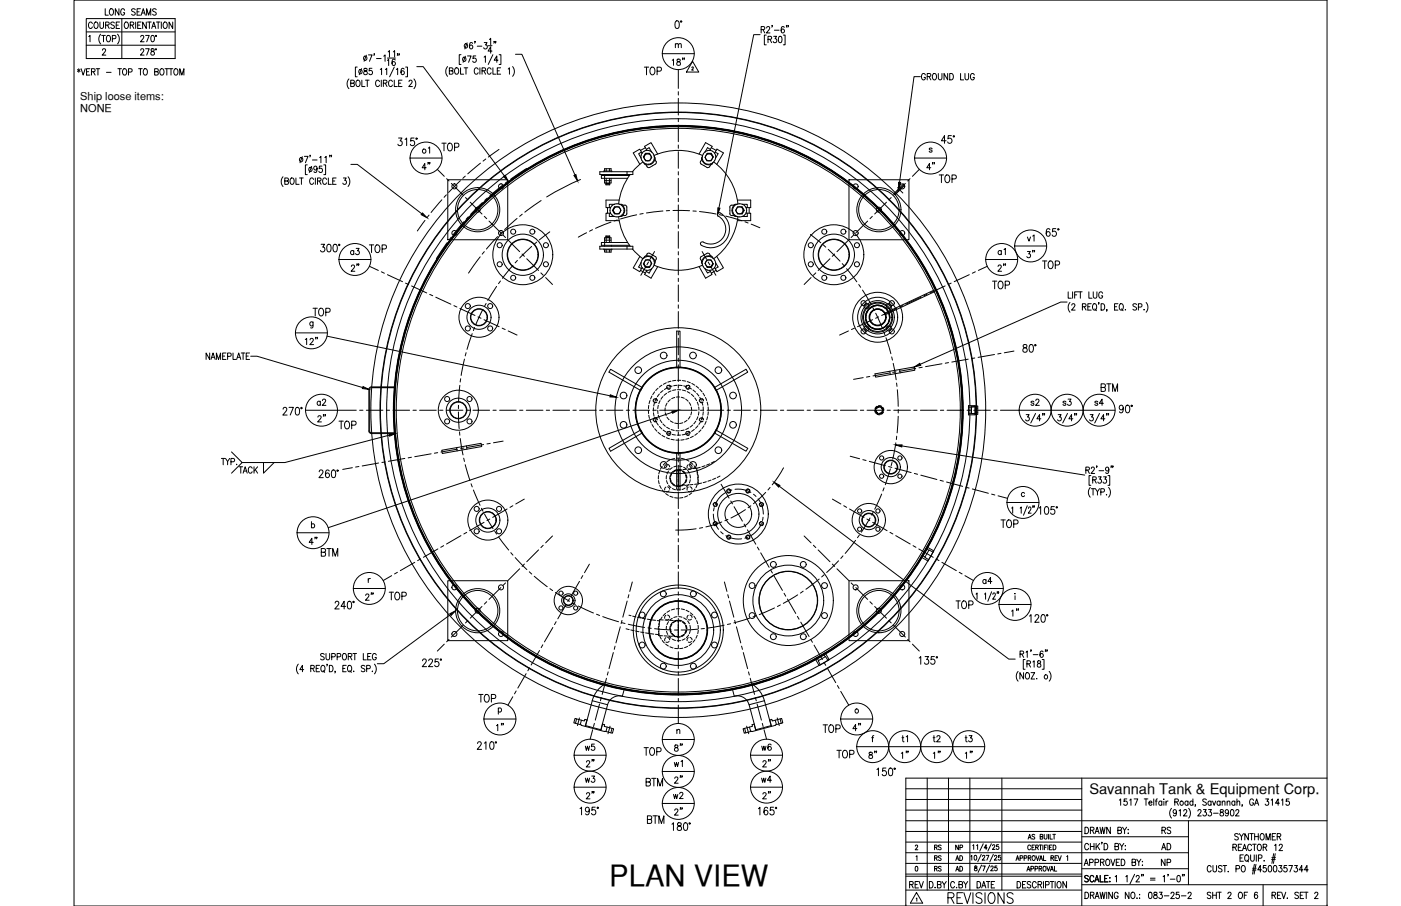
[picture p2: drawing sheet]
<svg xmlns="http://www.w3.org/2000/svg" width="432mm" height="279mm" viewBox="0 0 432 279" stroke-linecap="round" stroke-linejoin="round" font-family="sans-serif">
<defs><g id="words">
<text font-size="9" x="187.8" y="273.3">PLAN VIEW</text>
<text font-size="6.6" x="291.4" y="279.8">REVISIONS</text>
<g font-size="5.7">
<text x="197.6" y="24.3">TOP</text>
<text x="129.1" y="53.6">4&quot;</text>
<text x="284.7" y="53.6">4&quot;</text>
<text x="288.6" y="57.5">TOP</text>
<text x="107.2" y="85">2&quot;</text>
<text x="306.6" y="85">2&quot;</text>
<text x="305.2" y="90.3">TOP</text>
<text x="95.6" y="98.8">TOP</text>
<text x="338.3" y="122.1">BTM</text>
<text x="307.6" y="164">TOP</text>
<text x="98.1" y="172.9">BTM</text>
<text x="119.2" y="186.3">TOP</text>
<text x="293.9" y="189.1">TOP</text>
<text x="252.9" y="227.2">TOP</text>
<text x="197.6" y="234.2">TOP</text>
<text x="234.2" y="237.8">2&quot;</text>
<text x="257.2" y="234.9">TOP</text>
<text x="198.3" y="243.8">BTM</text>
<text x="234.2" y="247.6">2&quot;</text>
</g>
<g font-size="5.3">
<text x="135.5" y="47.6">TOP</text>
<text x="112.9" y="79">TOP</text>
<text x="320" y="80.8" transform="rotate(-90 320 80.8)">3&quot;</text>
<text x="320.3" y="84">TOP</text>
<text x="97" y="126.3">a2</text>
<text x="97" y="131.2">2&quot;</text>
<text x="316.8" y="126.3">s2</text>
<text x="326.7" y="126.3">s3</text>
<text x="336.5" y="126.3">s4</text>
<text x="103.7" y="133.3">TOP</text>
<text x="94.5" y="169">4&quot;</text>
<text x="302" y="181.3">a4</text>
<text x="111.8" y="186.3">2&quot;</text>
<text x="310.8" y="191.2">1&quot;</text>
<text x="146.8" y="217.7">TOP</text>
<text x="156.3" y="226.5" transform="rotate(-90 156.3 226.5)">1&quot;</text>
<text x="262.1" y="226.5">4&quot;</text>
<text x="207.1" y="232.8">8&quot;</text>
<text x="184.1" y="237.8" transform="rotate(-90 184.1 237.8)">2&quot;</text>
<text x="207.1" y="237.8">w1</text>
<text x="271.3" y="234.9" transform="rotate(-90 271.3 234.9)">8&quot;</text>
<text x="276.9" y="234.9">1&quot;</text>
<text x="286.8" y="234.9">1&quot;</text>
<text x="296.7" y="234.9">1&quot;</text>
<text x="207.1" y="242.7">2&quot;</text>
<text x="184.1" y="247.6" transform="rotate(-90 184.1 247.6)">2&quot;</text>
<text x="206.7" y="247.6">w2</text>
<text x="198.6" y="255.1">BTM</text>
<text x="207.1" y="252.6">2&quot;</text>
<text x="279.4" y="275.2">REV</text>
</g>
<g font-size="4.9">
<text x="26.5" y="9.9">COURSE</text>
<text x="283.3" y="25.8">GROUND LUG</text>
<text x="129.5" y="48.3">o1</text>
<text x="315.7" y="75.5">v1</text>
<text x="107.2" y="79.7">a3</text>
<text x="306.6" y="79.7">a1</text>
<text x="72.7" y="147.1">TACK</text>
<text x="179.6" y="232.5">w5</text>
<text x="233.9" y="232.5">w6</text>
<text x="280.8" y="230" transform="rotate(-90 280.8 230)">t1</text>
<text x="286.8" y="230">t2</text>
<text x="296.7" y="230">t3</text>
<text x="179.6" y="242.4">w3</text>
<text x="233.9" y="242.4">w4</text>
<text x="357" y="263.2">AD</text>
<text x="357.4" y="258.2">RS</text>
<text x="357" y="268.1">NP</text>
</g>
<text font-size="4.5" x="335.7" y="244.9">Savannah Tank &amp; Equipment Corp.</text>
<g font-size="4.4">
<text x="287.2" y="263.2">RS</text>
<text x="293.5" y="263.2">NP</text>
<text x="287.2" y="269.9">RS</text>
<text x="287.2" y="266.7">RS</text>
<text x="293.9" y="269.9">AD</text>
<text x="293.9" y="266.7">AD</text>
</g>
<text font-size="4" x="207.4" y="15.9">m</text>
<g font-size="3.4">
<text x="24.7" y="34.6">NONE</text>
<text x="24.7" y="30.8">Ship loose items:</text>
</g>
</g></defs>
<!-- layer: DIM -->
<g fill="none" stroke="#000" stroke-width=".31">
<path d="M26.6 5.7h27.4v12.4h-27.4zM26.6 13.9h27.4M26.6 9.8h27.4M27.3 11.3l.4-.4v2M31 10.5a2.24 2.24 0 0 0 0 3M31.6 15.5l.3-.5 .5 .1 .2 .3-1.1 1.6h1.1M31.9 10.9v2M32.4 2.7v2h1M33.1 11l.2-.1a1 1 0 0 1 .8 1 1 1 0 0 1-.8 1 1.29 1.29 0 0 1-.2-1.9zM34 2.8l.2-.1a1.02 1.02 0 0 1 .8 1 1.02 1.02 0 0 1-.8 1 1.27 1.27 0 0 1-.2-1.9zM34.6 11.9h1l.1-.8-1.1-.2v2M36.2 10.5a2.3 2.3 0 0 1 0 3"/>
<path d="M36.7 2.7v2l-1.2-2v2M37.5 5.7v12.4M38.4 3.2a.61 .61 0 0 0-.7-.5 .61 .61 0 0 0-.5 .8v.4a.61 .61 0 0 0 .6 .8 .61 .61 0 0 0 .6-.8h-.4M40.1 7.7l1-.1 .1-.6-1.1-.2v2M40.7 7.7l.6 1.1M41.7 3l-.4-.3-.7 .3 .1 .5 .9 .4-.1 .7-.5 .1-.4-.3M41.8 6.8v2M42.2 3.6h.7M42.4 7.7h.7M43.3 2.7h-1.1v2h1.1M43.4 11.4l.3-.5 .5 .1 .1 .3-.2 .6-.8 1h1.1M43.4 15.5l.3-.5 .5 .1 .1 .3-.2 .6-.8 1h1.1"/>
<path d="M43.5 6.8h-1.1v2h1.1M43.5 4.7l.7-2 .6 2M43.8 4h.8M44.9 10.9h1.1l-.8 2M44.9 15h1.1l-.8 2M45.1 6.8v2l-1.1-2v2M45.2 4.7v-2l.6 2 .7-2v2M45.5 6.8h1.1M46 6.8v2M46.6 15.1v.6a.72 .72 0 0 1 .9 .4 .72 .72 0 0 1-.3 .9 .64 .64 0 0 1-.8-.7 .64 .64 0 0 1 .9-.5l.2-.3-.1-.4zM46.7 11l.3-.1a1.07 1.07 0 0 1 .6 1 1.07 1.07 0 0 1-.6 1l-.3-.1-.2-.8zM46.8 8.8l.6-2 .6 2"/>
<path d="M47 8.1h.8M48.2 3l-.4-.3-.6 .1v.7l.8 .3 .2 .6-.4 .3-.8-.3M48.2 6.8h1.1M48.7 6.8v2M49.7 6.8v2M50.6 6.9l.2-.1a1.02 1.02 0 0 1 .8 1 1.02 1.02 0 0 1-.8 1 1.27 1.27 0 0 1-.2-1.9zM53.2 6.8v2l-1.1-2v2M112.9 17l-.7 1.9M113.6 16.9h1.1l-.8 2M115.4 16.7h-.2h.2l-.2 .4M116 18.1h1.5M118.3 17.3l.4-.4v2"/>
<path d="M119.4 18.6l.4-.4v2M119.4 17.9h2.5M119.6 16l.4-.4v2M121.2 16l.4-.4v2M121.8 18.5l-.3-.3a1.09 1.09 0 0 0-.7 1 1.09 1.09 0 0 0 .6 1 .56 .56 0 0 0 .5-.5 .56 .56 0 0 0-.5-.6 .56 .56 0 0 0-.6 .5M122.6 16.7l-.2 .4M123.1 16.7l-.2 .4M142.1 16.9h-.6v3h.6M143.4 17.3l-.7 1.9M144 13.2l-.7 1.9M144.1 17.3h1.1l-.8 1.9M145.6 13.4l-.4-.3a1.14 1.14 0 0 0 0 2 .59 .59 0 0 0 .5-.7 .59 .59 0 0 0-.8-.4l-.2 .4"/>
<path d="M146.5 12.8h-.2h.2l-.2 .5M146.6 17.3h-.8v.8a.61 .61 0 0 1 .9 0 .61 .61 0 0 1-.1 .9 .61 .61 0 0 1-.9-.2M147.1 14.2h1.4M149.2 17.6l.4-.3v1.9M149.2 13.1h.9l-.5 .8a.6 .6 0 0 1 .5 .9 .6 .6 0 0 1-1-.1M150.4 14.1h1.2M150.8 12.2l.4-.4v2M151.6 15.7h-1.2l.8-1.3v2M151.9 16.9l-1.4 3M152.4 12.8h-.2h.2l-.2 .5M152.8 12.8l-.1 .5M153.5 18.6h-1.2l.8-1.3v1.9"/>
<path d="M153.8 16.9h.6v3h-.6M158.9 16.7h1.9l16.4 37.3M204.1 16.6h9.9M207.2 18.6l.4-.4v2M208.3 6.5l.5-.1a1.5 1.5 0 0 1 0 2.4h-.2a1.66 1.66 0 0 1-.3-2.3zM208.7 18.3v.6a.77 .77 0 0 1 .9 .3 .77 .77 0 0 1 0 .9l-.6 .1a.63 .63 0 0 1-.4-.8 .63 .63 0 0 1 .8-.4l.3-.3-.1-.4zM210.5 17.9h-.2h.2l-.2 .5M211 17.9h-.2h.2l-.2 .5M234.3 10.7h-2l-10.7 53.5M234.6 9.1l1-.1v-.7l-1-.1v2M235.2 9.1l.5 1.1M236.2 10.8h-.6v3h.6"/>
<path d="M236.3 8.7l.1-.4 .5-.1 .3 .6-1 1.4h1.1M236.7 12.1l1-.1v-.7l-1-.1v2M237.3 12.1l.5 1.1M238 7.9h-.1h.1l-.1 .5M238.5 11.2h.9l-.5 .7a.6 .6 0 0 1 .5 1 .6 .6 0 0 1-1.1-.1M238.7 9.3h1.4M240.1 11.3h.7l.1 .3v1.2l-.4 .4-.4-.1-.1-.3-.1-.8zM241.4 10.8h.6v3h-.6M241.7 8.5l-.5-.3a1.14 1.14 0 0 0 .1 2 .55 .55 0 0 0 .5-.6 .55 .55 0 0 0-.4-.5 .55 .55 0 0 0-.7 .4M242.5 7.9h-.2h.2l-.2 .5M243 7.9l-.2 .5M23.9 21.5l.8 .5"/>
<path d="M24.3 21.2v1.1M24.7 21.5l-.8 .5M25 21.2l.6 2 .7-2M26.7 22.1h.6M27.7 21.2h-1v2h1M28.2 22.1l.9-.1 .1-.6-1-.2v2M28.7 22.1l.6 1.1M29.6 21.2h1.1M30.2 21.2v2M32.8 22.3h1.4M36.3 21.2h1.1M36.9 21.2v2"/>
<path d="M38.1 21.3l.1-.1a1 1 0 0 1 .9 1 1 1 0 0 1-.9 1 1.27 1.27 0 0 1-.1-1.9zM39.6 22.2l1-.1 .1-.3-.1-.5-1-.1v2M42.7 21.2h1.1M43.3 21.2v2M44.5 21.3l.1-.1a1 1 0 0 1 .9 1 1 1 0 0 1-.9 1 1.27 1.27 0 0 1-.1-1.9zM47.7 22.1l.9-.1 .1-.6-1-.2v2l1-.2 .1-.5-.4-.4M49.6 21.3l.1-.1a1 1 0 0 1 .9 1 1 1 0 0 1-.9 1 1.27 1.27 0 0 1-.1-1.9zM50.9 21.2h1.1M51.4 21.2v2M52.1 21.2h1.2M52.7 21.2v2M53.9 21.3l.2-.1a1 1 0 0 1 .8 1 1 1 0 0 1-.8 1 1.27 1.27 0 0 1-.2-1.9z"/>
<path d="M55.4 23.2v-2l.6 2 .7-2v2M107.5 24.3a2.24 2.24 0 0 0 0 3M108.1 25.7l1-.1v-.7l-1-.2v2l1-.2 .1-.5-.4-.3M110 24.8l.2-.1a1 1 0 0 1 .8 1 1 1 0 0 1-.8 1 1.24 1.24 0 0 1-.2-1.9zM110.1 20.7h-.6v3h.6M111.4 21.2l-.7 1.8M111.5 24.7v2h1M112.2 21.2v.5a.72 .72 0 0 1 .9 .4 .72 .72 0 0 1-.3 .9 .63 .63 0 0 1-.8-.6 .63 .63 0 0 1 .9-.6l.2-.3v-.3zM112.6 24.7h1.2M113.2 24.7v2M114.6 21.1h-.8v.8a.62 .62 0 0 1 .9 0 .62 .62 0 0 1-.1 .9 .62 .62 0 0 1-.9-.1M117 25.2a.62 .62 0 0 0-.8-.5 .62 .62 0 0 0-.4 .8v.5a.62 .62 0 0 0 .4 .7 .62 .62 0 0 0 .8-.5"/>
<path d="M117.2 21.4l.4-.3v1.9M117.5 24.7v2M118.2 25.7l.9-.1 .1-.7-1-.2v2M118.7 25.7l.6 1M118.8 21.4l.4-.3v1.9M120.9 25.2a.61 .61 0 0 0-.7-.5 .61 .61 0 0 0-.4 .8v.5a.61 .61 0 0 0 .4 .7 .61 .61 0 0 0 .7-.5M121.5 24.7v2h1M121.5 20.7l-1.4 3M122.2 21.4l.4-.3v1.9M122.9 25.7h.6M123.9 24.7h-1v2h1M124.5 21.3l-.3-.2a1.11 1.11 0 0 0-.1 1.9 .55 .55 0 0 0 .6-.5 .55 .55 0 0 0-.5-.6 .55 .55 0 0 0-.6 .5"/>
<path d="M125 20.7h.6v3h-.6M126.1 25.2l.1-.4 .5-.1 .3 .6-1 1.4h1.1M127.6 24.3a2.24 2.24 0 0 1 0 3M128.5 20.6h1.9l25 33.6M137.9 20.5a2.3 2.3 0 0 0 0 3M138.5 21.8h1l.1-.7-1.1-.2v2l1.1-.2v-.7l-.4-.2M140.4 21l.2-.1a1 1 0 0 1 .8 1 1 1 0 0 1-.8 1 1.24 1.24 0 0 1-.2-1.9zM141.9 20.9v2h1M143 20.9h1.2M143.6 20.9v2M147.4 21.4a.61 .61 0 0 0-.8-.5 .61 .61 0 0 0-.4 .8v.4a.61 .61 0 0 0 .4 .8 .61 .61 0 0 0 .8-.5M147.9 20.9v2"/>
<path d="M148.6 21.8h.9l.1-.7-1-.2v2M149.1 21.8l.6 1.1M151.4 21.4a.62 .62 0 0 0-.8-.5 .62 .62 0 0 0-.4 .8v.4a.62 .62 0 0 0 .4 .8 .62 .62 0 0 0 .8-.5M151.9 20.9v2h1M153.3 21.8h.6M154.3 20.9h-1v2h1M156.6 21.3l.4-.4v2M158 20.5a2.3 2.3 0 0 1 0 3M283.7 23.6h-2l-4.5 32.7M87.2 54.5a2.3 2.3 0 0 0 0 3M87.8 55.8l1-.1v-.7l-1-.1v2l1-.1 .1-.6-.4-.4M89.7 55l.2-.1a1 1 0 0 1 .8 1 1 1 0 0 1-.8 1 1.29 1.29 0 0 1-.2-1.9z"/>
<path d="M91.2 54.9v2h1M92.3 54.9h1.2M92.9 54.9v2M93.2 48.3l-.7 1.9M93.8 48.2h1.1l-.8 2M94.7 50.8h-.6v3h.6M95.7 47.9h-.2h.2l-.2 .5M96.1 51.3l-.8 1.9M96.3 49.3h1.4M96.6 55.4a.62 .62 0 0 0-.7-.5 .62 .62 0 0 0-.5 .7v.5a.62 .62 0 0 0 .5 .7 .62 .62 0 0 0 .7-.4M97.2 54.9v2M97.7 51.9a.53 .53 0 0 1-.7 .4 .53 .53 0 0 1-.2-.8 .53 .53 0 0 1 .8 0l.1 .4a.95 .95 0 0 1-.6 1.3l-.3-.3"/>
<path d="M97.9 55.8l.9-.1 .1-.6-1-.2v2M98.4 55.8l.6 1.1M98.5 48.6l.4-.4v2M99.3 51.2h-.9v.9a.61 .61 0 0 1 .9 0 .61 .61 0 0 1-.1 .9 .61 .61 0 0 1-.9-.2M99.8 50.8h.6v3h-.6M100.1 48.6l.4-.4v2M100.6 55.4a.62 .62 0 0 0-.7-.5 .62 .62 0 0 0-.5 .7v.5a.62 .62 0 0 0 .5 .7 .62 .62 0 0 0 .7-.4M101.2 54.9v2h1M101.7 47.9l-.1 .5M102.2 47.9l-.2 .5M102.6 55.8h.6M103.6 54.9h-1v2h1"/>
<path d="M105.8 54.9h.9l-.5 .7a.6 .6 0 0 1 .5 1 .6 .6 0 0 1-1-.1M107.3 54.5a2.3 2.3 0 0 1 0 3M108.1 50.7h2l19.9 15.3M122.8 42.6h1.1l-.6 .9a.72 .72 0 0 1 .6 1.1 .72 .72 0 0 1-1.3-.1M124.8 43l.5-.4v2.3M126.4 48.7h9.8M127.6 42.6h-.9l-.1 1a.74 .74 0 0 1 1 0 .74 .74 0 0 1-.1 1.1 .74 .74 0 0 1-1-.2M178.9 55.4l-4.8 2.2-5.6 3.1M281.9 48.7h9.9M287.3 45.9l-.3-.2-.6 .2 .8 .5v.4l-.5 .1-.3-.2M291.6 43.4h-1.4l.9-1.6v2.4M293.2 41.8h-.9l-.1 1a.74 .74 0 0 1 1 .1 .74 .74 0 0 1-.1 1 .74 .74 0 0 1-1-.1"/>
<path d="M99 75.3h1l-.5 .9a.72 .72 0 0 1 .5 1.1 .72 .72 0 0 1-1.2-.1M101 75.4l.5-.1a1.48 1.48 0 0 1 0 2.4h-.2a1.66 1.66 0 0 1-.3-2.3zM102.9 75.4l.5-.1a1.48 1.48 0 0 1 0 2.4h-.2a1.63 1.63 0 0 1-.3-2.3zM312.7 75.9h9.9M323.6 70.8l-.6-.3a1.37 1.37 0 0 0 .1 2.4 .69 .69 0 0 0 .6-1 .69 .69 0 0 0-1.2-.1v.3M325.4 70.5h-.9l-.1 1a.74 .74 0 0 1 1 0 .74 .74 0 0 1-.1 1.1 .74 .74 0 0 1-1-.2M96.5 99.3l-.1 1.7-.7 .1M104.5 80h9.8M303.8 80h9.9M328.9 93.2h-2l-43.3 19.2M329.2 90v2h1M329.8 93.3a2.3 2.3 0 0 0 0 3"/>
<path d="M330.3 94.1l.3-.4h.5l.2 .3-1 1.6h1.1M330.6 90v2M331.2 90.9h.7M332.3 90h-1.1v2M332.4 90h1.1M333 90v2M333.6 94.6l1-.1v-.6l-1-.2v1.9M334.2 94.6l.5 1M335.3 94.6h.6M335.6 90v2h1M336.3 93.7h-1v1.9h1M337 90v1.4l.4 .6 .6-.3 .1-1.7"/>
<path d="M337 93.7h.2a1 1 0 0 1 .8 .9 1 1 0 0 1-.8 1 1.26 1.26 0 0 1-.2-1.9zM337.4 95.3l.5 .5M338.7 93.4l-.1 .5M339.4 93.7a.99 .99 0 0 1 1.1 .9 .99 .99 0 0 1-1.1 1zM339.8 90.5a.61 .61 0 0 0-.7-.5 .61 .61 0 0 0-.5 .7v.5a.61 .61 0 0 0 .6 .8 .61 .61 0 0 0 .6-.8h-.4M341.2 95.5l-.2 .5M343.5 94.6h.6M344.6 93.7h-1.1v1.9h1.1M345.3 93.7h.1a1 1 0 0 1 .9 .9 1 1 0 0 1-.9 1 1.28 1.28 0 0 1-.1-1.9zM345.7 95.3l.4 .5M346.9 95.4v.2zM350.3 93.9l-.4-.2-.7 .2 .1 .5 .8 .4v.7l-.5 .1-.4-.2"/>
<path d="M350.9 94.7l1-.2-.1-.8h-.9v1.9M352.6 95.4v.2zM353.3 93.3a2.3 2.3 0 0 1 0 3M64.6 108.9v1.9l-1.1-1.9v1.9M65 110.8l.7-1.9 .6 1.9M65.3 110.2h.8M66.7 110.8v-1.9l.7 1.9 .6-1.9v1.9M68.6 109.8h.7M69.7 108.9h-1.1v1.9h1.1M70.1 109.9l1-.1 .1-.7-1.1-.2v1.9M71.8 108.9v1.9h1M72.9 110.8l.7-1.9 .6 1.9"/>
<path d="M73.2 110.2h.8M74.4 108.9h1.1M74.9 108.9v1.9M75.9 109.8h.6M76.9 108.9h-1v1.9h1M77.3 109.9h1.9l32.6 9.6M91.1 102.7h9.8M94.1 104.7l.4-.3v1.9M95.6 104.8l.3-.4h.5l.2 .3-.3 .7-.8 .9h1.1M97.4 104.1h-.2h.2l-.2 .4M97.9 104.1h-.2h.2l-.2 .4M100.8 103.7l87.2 18.4"/>
<path d="M315.4 106.4v.6a.94 .94 0 0 1 1 .4 .94 .94 0 0 1 0 1.1 .77 .77 0 0 1-1.2-.5 .77 .77 0 0 1 1-.9l.3-.5a.7 .7 0 0 0-1.1-.2zM317.5 106.4l.4-.1a1.5 1.5 0 0 1 0 2.3h-.1a1.66 1.66 0 0 1-.3-2.2zM71.4 139.4l3.2 3.2-3.2 3.3M87.2 126.2l.4-.6h.4l.4 .5-.3 .8-.9 1.1h1.3M89.1 125.6h1.3l-.9 2.4M91.3 125.8l.5-.2a1.5 1.5 0 0 1 0 2.4h-.2a1.69 1.69 0 0 1-.3-2.2zM94.2 126.5h9.8M120 134.2l-32.2 8.4h-13.2M207.2 127.1l-106 35.6M278 137.5l56.3 9M314.1 126.5h29.6M316.3 127.9h.9l-.5 .7a.6 .6 0 0 1 .5 .9 .6 .6 0 0 1-1.1-.1"/>
<path d="M319.2 127.5l-1.5 3M320.8 129.2h-1.2l.8-1.3v1.9M326.1 127.9h.9l-.4 .7a.6 .6 0 0 1 .4 1 .6 .6 0 0 1-1-.2M329 127.5l-1.5 3M330.7 129.2h-1.3l.9-1.3v1.9M336 127.9h.9l-.5 .7a.6 .6 0 0 1 .5 1 .6 .6 0 0 1-1.1-.2M338.9 127.5l-1.5 3M340.5 129.2h-1.2l.8-1.3v1.9M346.2 125.7a.63 .63 0 0 1-.9 .5 .63 .63 0 0 1-.2-1 .63 .63 0 0 1 1 .1l.1 .4a1.15 1.15 0 0 1-.8 1.6l-.4-.3M347.2 125.1l.4-.2a1.47 1.47 0 0 1 0 2.4h-.2a1.68 1.68 0 0 1-.2-2.2zM68.2 141.4h1.1M68.8 141.4v1.9"/>
<path d="M69.5 141.4l.6 .9v1M70.8 141.4l-.7 .9M71.2 142.4l.9-.1 .1-.7-1-.2v1.9M81.2 142.6v3.3l3.3-3.3M98.4 145.5l.4-.6h.4l.3 .5-.2 .8-1 1.1h1.3M101.5 145.3l-.6-.4a1.36 1.36 0 0 0 .1 2.4 .69 .69 0 0 0 .5-1 .69 .69 0 0 0-1.1-.1l-.1 .3M102.4 145.1l.5-.2a1.5 1.5 0 0 1 0 2.4h-.2a1.69 1.69 0 0 1-.3-2.2zM240.2 149.9l70.7 53.4h2M310.4 155h9.8M311.8 156.7l.3-.4v2M314.4 156.7l.3-.4v2M315.8 152.1a.57 .57 0 0 0-.8 0 .57 .57 0 0 0 0 .8 .57 .57 0 0 0 .8 0"/>
<path d="M316.6 156l-1.2 2.9M317 156.8l.1-.3a.42 .42 0 0 1 .6 0 .42 .42 0 0 1 0 .6l-.8 1.2h.9M318.4 156.1l-.1 .4M318.8 156.1l-.1 .4M320.3 156.7l.4-.5v2.4M322.2 156.4l.5-.2a1.5 1.5 0 0 1 0 2.4h-.2a1.63 1.63 0 0 1-.3-2.2zM325 156.2h-1l-.1 1a.74 .74 0 0 1 1.1 .1 .74 .74 0 0 1-.1 1 .74 .74 0 0 1-1.1-.1M334.7 145l.9-.1 .1-.7-1-.2v2M335.2 145l.6 1M336 150.3a2.24 2.24 0 0 0 0 3M336.2 146.7h-.5v3h.5M336.3 144.5l.2-.4 .5-.1 .3 .6-1 1.4h1.1"/>
<path d="M336.3 150.7h1.2M336.8 148l.9-.1 .1-.7-1-.2v2M336.9 150.7v2M337.3 148l.6 1M337.6 150.7l.6 .9v1.1M338.1 143.8h-.2h.2l-.2 .4M338.5 147h.9l-.5 .8a.6 .6 0 0 1 .5 .9 .6 .6 0 0 1-1-.1M338.7 145.2h1.5M338.9 150.7l-.7 .9M339.3 151.7l1-.1v-.8l-1-.1v2M340.1 147h.9l-.5 .8a.6 .6 0 0 1 .5 .9 .6 .6 0 0 1-1-.1M341 152.5v.2z"/>
<path d="M341.5 146.7h.5v3h-.5M341.7 150.3a2.24 2.24 0 0 1 0 3M341.8 144.7a.53 .53 0 0 1-.6 .6 .53 .53 0 0 1-.5-.7l.5-.6a1.08 1.08 0 0 1 .6 1.1 1.08 1.08 0 0 1-.7 .9l-.3-.3M342.6 143.8h-.2h.2l-.2 .4M343 143.8h-.1h.1l-.1 .4M91.6 164.3h9.8M96 161.8a.57 .57 0 0 1 .8-.1 .57 .57 0 0 1 0 .9 .57 .57 0 0 1-.8-.1M96 160.9v1.9M113.5 178.4v1.3M114.2 178.4l-.5 .1-.2 .4M103.3 186l.4-.6h.4l.3 .5-.2 .8-1 1.1h1.3M106.6 187h-1.5l1-1.6v2.4"/>
<path d="M107.3 185.5l.5-.1a1.5 1.5 0 0 1 0 2.4h-.2a1.69 1.69 0 0 1-.3-2.3zM108.9 181.5h9.9M138.9 189.5l-20.6 15.2h-2M299.4 181.5h9.8M303.4 183.2l.4-.3v1.9M305.6 182.5l-1.1 2.9M306 183.3l.1-.3a.42 .42 0 0 1 .6 0 .42 .42 0 0 1 0 .6l-.8 1.2h.9M307.9 186.4h9.9M312.8 183v.2zM312.8 183.7v1.2M317.3 190l.5-.5v2.4M319 190.1l.4-.6 .6 .2 .2 .3-.3 .8-1 1.1h1.4"/>
<path d="M321.1 189.7l.5-.2a1.48 1.48 0 0 1 0 2.4h-.2a1.66 1.66 0 0 1-.3-2.2zM91.9 204.8a2.24 2.24 0 0 0 0 3M93.6 206.5h-1.2l.8-1.3v2M95.8 206.1l.9-.1 .1-.6-1-.2v2M96.3 206.1l.6 1.1M97.5 206.1h.6M98.5 205.2h-1v2h1M99 205.5l.4-.3a1 1 0 0 1 .8 1 1 1 0 0 1-.8 1l-.5-.8zM99.6 206.8l.5 .5M99.9 201.8l-.4-.3-.7 .3 .2 .5 .9 .6v.3l-.4 .3-.7-.3M100.5 201.5v1.4l.5 .6 .5-.3 .1-1.7M100.9 204.9h-.2h.2l-.2 .5"/>
<path d="M101.5 205.2a1 1 0 0 1 1.2 1 1 1 0 0 1-1.2 1zM102.2 202.6l1-.1 .1-.8-1.1-.2v2M103.4 207.1h-.2h.2l-.2 .4M103.9 202.6l1-.1v-.9l-1-.1v2M105.7 201.8l.3-.3a1 1 0 0 1 .8 1 1 1 0 0 1-.8 1l-.5-.7zM105.7 206.1h.6M106.7 205.2h-1v2h1M107.3 202.5l1-.1 .1-.7-1.1-.2v2M107.4 205.3l.2-.1a1 1 0 0 1 .8 1 1 1 0 0 1-.8 1 1.24 1.24 0 0 1-.2-1.9zM107.8 206.8l.5 .5M107.9 202.5l.6 1M108.8 201.5h1.1"/>
<path d="M109 207v.2zM109.3 201.5v2M112 201.5v2h.9M112.5 205.5l-.4-.3-.8 .3 .2 .5 1 .6v.3l-.4 .3-.8-.3M113 206.2l1-.1v-.8l-1-.1v2M113.3 202.5h.7M114.4 201.5h-1.1v2h1.1M114.8 207v.2zM115.4 204.8a2.24 2.24 0 0 1 0 3M116 202a.62 .62 0 0 0-.8-.5 .62 .62 0 0 0-.4 .8v.5a.62 .62 0 0 0 .6 .7 .62 .62 0 0 0 .6-.7h-.4M130.2 203.8l.2-.5 .6-.1 .3 .2 .1 .5-1.3 1.7h1.4M132.1 203.8l.4-.6 .6 .1 .2 .4-.3 .7-.9 1.2h1.3"/>
<path d="M135.1 203.2h-.9l-.1 1a.74 .74 0 0 1 1.1 .1 .74 .74 0 0 1-.2 1.1 .74 .74 0 0 1-1-.3M153.6 218.6a.57 .57 0 0 1 .8-.1 .57 .57 0 0 1 0 .9 .57 .57 0 0 1-.8-.1M153.6 218.3v1.9M283.3 202.9l.5-.4v2.4M285.1 202.5h1.1l-.6 .9a.72 .72 0 0 1 .6 1.1 .72 .72 0 0 1-1.3-.1M288 202.5h-1l-.1 1a.74 .74 0 0 1 1.1 0 .74 .74 0 0 1-.1 1.1 .74 .74 0 0 1-1-.2M313.8 207.1a2.24 2.24 0 0 0 0 3M314.4 201.7l.9-.1 .1-.6-1-.2v1.9M314.9 201.7l.6 1M315.5 207.4v2l-1.2-2v2M315.9 203.4h-.5v3h.5M316.2 201.1l.4-.3v1.9"/>
<path d="M316.3 207.5l.2-.1a1 1 0 0 1 .8 1 1 1 0 0 1-.8 1 1.24 1.24 0 0 1-.2-1.9zM316.5 204.7l1-.1v-.6l-1-.2v1.9M317.1 204.7l.5 1M317.8 207.4h1.1l-1.1 2h1.1M317.8 200.5h-.2h.2l-.2 .5M318.3 204.2l.4-.4v1.9M318.5 201.9h1.4M319.4 209.3h.2zM319.8 203.9v.5a.72 .72 0 0 1 .9 .4 .72 .72 0 0 1-.3 .9 .63 .63 0 0 1-.8-.6 .63 .63 0 0 1 .9-.6l.2-.3v-.3zM321.2 203.4h.6v3h-.6M321.5 201.1l-.3-.3a1.1 1.1 0 0 0-.7 .9 1.1 1.1 0 0 0 .6 1 .55 .55 0 0 0 .5-.5 .55 .55 0 0 0-.5-.6 .55 .55 0 0 0-.6 .5M322.3 200.5l-.2 .5"/>
<path d="M322.8 200.5h-.2h.2l-.2 .5M323.4 207.1a2.24 2.24 0 0 1 0 3M147.2 229.3l.2-.4 .6-.2 .3 .7-1.2 1.7h1.3M149.2 221.7h9.8M149.3 229.2l.5-.5v2.4M151.2 228.9l.5-.2a1.48 1.48 0 0 1 0 2.4h-.2a1.65 1.65 0 0 1-.3-2.2zM177 232.9h9.8M204.1 228h9.9M204.1 237.9h9.9M208.6 225.3l.4-.4 .4 .1 .1 1.2M208.6 224.9v1.3M231.3 232.9h9.9"/>
<path d="M259.1 221.7h9.9M264.1 230.3h39.4M268.6 227.5h.6M269.3 226.9h-.3l-.1 .3v1.6M270.3 237.3l.4-.4v2.3M273.1 236.9h-1l-.1 1a.74 .74 0 0 1 1.1 0 .74 .74 0 0 1-.1 1.1 .74 .74 0 0 1-1.1-.2M274.1 237l.5-.1a1.5 1.5 0 0 1 0 2.3h-.2a1.66 1.66 0 0 1-.3-2.2zM177 242.8h9.8M178.8 249.4l.4-.5v2.4M181.6 249.7a.63 .63 0 0 1-.6 .7 .63 .63 0 0 1-.6-.8l.3-.6 .3-.1a1.3 1.3 0 0 1 .7 1.2 1.3 1.3 0 0 1-.8 1.2l-.4-.3M183.5 248.9h-1l-.1 1a.73 .73 0 0 1 1.1 .1 .73 .73 0 0 1-.1 1 .73 .73 0 0 1-1.1-.2M204.1 247.8h9.9"/>
<path d="M208.9 253.9v.6a.86 .86 0 0 1 1 .5 .86 .86 0 0 1-.3 1.1 .76 .76 0 0 1-.9-.8 .76 .76 0 0 1 1-.7l.3-.5a.67 .67 0 0 0-1.1-.2zM210.9 253.9l.5-.2a1.5 1.5 0 0 1 0 2.4h-.2a1.66 1.66 0 0 1-.3-2.2zM231.3 242.8h9.9M233.7 249.4l.5-.5v2.4M236.6 249.3l-.6-.4a1.36 1.36 0 0 0 .1 2.4 .68 .68 0 0 0 .6-1 .68 .68 0 0 0-1.1-.1l-.1 .3M238.4 248.9h-.9l-.1 1.1a.74 .74 0 0 1 1 0 .74 .74 0 0 1-.1 1 .74 .74 0 0 1-1-.1"/>
<circle cx="48" cy="11.1" r=".17"/>
<circle cx="48" cy="15.2" r=".17"/>
<circle cx="112.6" cy="17.9" r=".61"/>
<circle cx="143.1" cy="18.2" r=".61"/>
<circle cx="143.6" cy="14.1" r=".61"/>
<circle cx="209.1" cy="16.5" r="4.9"/>
<circle cx="209.9" cy="6.6" r=".21"/>
<circle cx="111.1" cy="22" r=".61"/>
<circle cx="92.8" cy="49.2" r=".61"/>
<circle cx="95.7" cy="52.2" r=".61"/>
<circle cx="128.4" cy="42.8" r=".21"/>
<circle cx="131.3" cy="48.7" r="4.9"/>
<circle cx="286.8" cy="48.7" r="4.9"/>
<circle cx="294" cy="42" r=".21"/>
<circle cx="104.5" cy="75.5" r=".21"/>
<circle cx="317.7" cy="75.9" r="4.9"/>
<circle cx="326.2" cy="70.7" r=".21"/>
<circle cx="109.4" cy="80" r="4.9"/>
<circle cx="308.7" cy="80" r="4.9"/>
<circle cx="96" cy="102.6" r="4.9"/>
<circle cx="319.1" cy="106.4" r=".21"/>
<circle cx="92.9" cy="125.8" r=".21"/>
<circle cx="99.1" cy="126.5" r="4.9"/>
<circle cx="319" cy="126.5" r="4.9"/>
<circle cx="328.9" cy="126.5" r="4.9"/>
<circle cx="338.8" cy="126.5" r="4.9"/>
<circle cx="348.8" cy="125.2" r=".21"/>
<circle cx="104" cy="145.1" r=".21"/>
<circle cx="315.3" cy="155" r="4.9"/>
<circle cx="325.7" cy="156.4" r=".21"/>
<circle cx="96.5" cy="164.3" r="4.9"/>
<circle cx="108.9" cy="185.6" r=".21"/>
<circle cx="113.8" cy="181.5" r="4.9"/>
<circle cx="304.3" cy="181.5" r="4.9"/>
<circle cx="312.8" cy="186.4" r="4.9"/>
<circle cx="322.7" cy="189.7" r=".21"/>
<circle cx="135.9" cy="203.4" r=".21"/>
<circle cx="264.1" cy="219.2" r=".61"/>
<circle cx="288.7" cy="202.7" r=".21"/>
<circle cx="322.4" cy="208.7" r=".62"/>
<circle cx="152.8" cy="228.9" r=".21"/>
<circle cx="154.1" cy="221.7" r="4.9"/>
<circle cx="181.9" cy="232.9" r="4.9"/>
<circle cx="209.1" cy="237.9" r="4.9"/>
<circle cx="209.1" cy="228" r="4.9"/>
<circle cx="236.3" cy="232.9" r="4.9"/>
<circle cx="264" cy="221.7" r="4.9"/>
<circle cx="269" cy="230.3" r="4.9"/>
<circle cx="275.7" cy="237.1" r=".21"/>
<circle cx="278.8" cy="230.3" r="4.9"/>
<circle cx="288.7" cy="230.3" r="4.9"/>
<circle cx="298.6" cy="230.3" r="4.9"/>
<circle cx="181.9" cy="242.7" r="4.9"/>
<circle cx="209.1" cy="247.8" r="4.9"/>
<circle cx="236.3" cy="242.7" r="4.9"/>
</g>
<!-- layer: TEXT -->
<g fill="none" stroke="#000" stroke-width=".31">
<path d="M213.5 18.9l1.9 3.3h-3.8zM213.2 20.9l.2-.3 .3 .2-.5 .8h.5M316.9 258.8l.5-1.5 .4 1.5M317.1 258.3h.5M318.9 257.5l-.3-.2-.5 .2 .1 .4 .7 .3v.4l-.3 .2-.5-.2M320.6 258l.7-.1 .1-.4-.8-.2v1.5l.8-.2v-.5l-.3-.1M321.8 257.3v1.1l.4 .4 .4-.2 .1-1.3M323.2 257.3v1.5M323.6 257.3v1.5h.8M324.5 257.3h.8M324.9 257.3v1.5M334.4 255.1a1.01 1.01 0 0 1 1.1 1 1.01 1.01 0 0 1-1.1 1z"/>
<path d="M336.1 256.1l.9-.2 .1-.6-1-.2v2M336.6 256.1l.6 1M337.5 257.1l.6-2 .7 2M337.7 256.4h.8M339 255.1l.4 2 .4-2 .4 2 .4-2M339.7 259.8h-.2h.2l-.2 .5M342.2 255.1v2l-1.1-2v2M344.5 256.1l1-.2 .1-.6-1.1-.2v2l1.1-.2 .1-.5-.5-.3M345 246.8l.4-.4v1.9M346 255.1l.6 1v1M347.2 255.1l-.6 1M347.3 246.4h-.8l-.1 .8a.61 .61 0 0 1 .9 .1 .61 .61 0 0 1-.1 .8 .61 .61 0 0 1-.8-.1"/>
<path d="M347.6 257h.2zM347.7 255.8v.1zM348.2 246.8l.4-.4v1.9M349.5 246.4h1.2l-.8 1.9M352.7 246.4h1.1M353.2 246.4v1.9M354.1 247.6h.9l-.1-.5a.58 .58 0 0 0-.8 .7 .58 .58 0 0 0 .9 .3M355.6 246.4v1.9M356.1 247h.5M356.7 246.4l-.3 .1-.1 .3v1.5M358.1 247.3l-.2-.2a.58 .58 0 0 0-.8 .6 .58 .58 0 0 0 1 .4M358.1 247v1.3"/>
<path d="M358.7 246.4v.2zM358.7 247.1v1.2M359.4 247v1.3M360 247l-.4 .1-.2 .5M361.1 249.3a2.24 2.24 0 0 0 0 3M362.1 247.3l.9-.1 .1-.6-1-.2v1.9M362.6 250.3l-.1 .3a.54 .54 0 0 1-.8 .1 .54 .54 0 0 1 0-.8 .54 .54 0 0 1 .8 .1l.1 .3a.9 .9 0 0 1-.6 1.3l-.4-.2M362.6 247.3l.6 1M363.4 250l.4-.3v1.9M364.8 250.1l.2-.3 .5-.1 .3 .5-1.1 1.4h1.2M366.1 247.3l-.1-.2a.58 .58 0 0 0-.8 .6 .58 .58 0 0 0 .9 .4M366.1 247v1.3"/>
<path d="M366.4 249.3a2.31 2.31 0 0 1 0 3M367.7 247.3a.56 .56 0 0 0-.8 0 .56 .56 0 0 0 0 .8 .56 .56 0 0 0 .8 0M367.7 246.4v1.9M368.5 248.3h-.2h.2l-.2 .4M369.2 250.1l.3-.4h.4l.3 .3-1.1 1.6h1.1M370.9 249.7h.9l-.5 .7a.6 .6 0 0 1 .5 .9 .6 .6 0 0 1-1.1 0M371.8 246.7l-.4-.3-.7 .3 .2 .4 .9 .7v.3l-.4 .2-.7-.2M372.5 249.7h.9l-.5 .7a.6 .6 0 0 1 .5 1 .6 .6 0 0 1-1.1-.1M373.3 247.3a.56 .56 0 0 0-.8 0 .56 .56 0 0 0 0 .8 .56 .56 0 0 0 .8 0M373.3 247v1.3M373.7 247l.5 1.3 .5-1.3M374 250.8h1.5"/>
<path d="M376 247.3a.56 .56 0 0 0-.7 0 .56 .56 0 0 0 0 .8 .56 .56 0 0 0 .7 0M376 247v1.3M376.2 249.8v.5a.72 .72 0 0 1 .8 .4 .72 .72 0 0 1-.3 .9 .63 .63 0 0 1-.7-.6 .63 .63 0 0 1 .8-.6l.2-.3v-.3zM376.7 247.4l.4-.4 .4 .1v1.2M376.7 247v1.3M378.2 247.4l.4-.4 .4 .1 .1 1.2M378.2 247v1.3M378.6 250.3v.3a.54 .54 0 0 1-.8 .1 .54 .54 0 0 1 0-.8 .54 .54 0 0 1 .8 .1v.3a.9 .9 0 0 1-.6 1.3l-.3-.2M379.4 249.8l.3-.1a1.06 1.06 0 0 1 .6 .9 1.06 1.06 0 0 1-.6 1l-.3-.1-.2-.7zM380.6 247.3a.56 .56 0 0 0-.8 0 .56 .56 0 0 0 0 .8 .56 .56 0 0 0 .8 0M380.6 247v1.3M380.9 250.1l.1-.3 .5-.1 .3 .5-1 1.4h1.1"/>
<path d="M381.2 247.4l.4-.4 .4 .1 .1 1.2M381.2 246.4v1.9M381.7 257.3l-.4-.2-.8 .2 .2 .5 .9 .5-.1 .6-.6 .1-.4-.3M382 257.1l.6 .9v1M382.9 248.3l-.1 .4M383.3 257.1l-.7 .9M384.8 257.1v1.9l-1.1-1.9v1.9M385.2 257.1h1.1M385.7 257.1v1.9M386.3 246.8a.61 .61 0 0 0-.7-.4 .61 .61 0 0 0-.5 .7v.5a.61 .61 0 0 0 .6 .8 .61 .61 0 0 0 .6-.8h-.4M386.7 248.3l.6-1.9 .6 1.9M386.7 257.1v1.9"/>
<path d="M386.7 258h1.1M386.9 247.7h.8M387.8 257.1v1.9M388.7 257.2l.2-.1a1 1 0 0 1 .8 1 1 1 0 0 1-.8 .9 1.27 1.27 0 0 1-.2-1.8zM390.1 246.4h.9l-.5 .7a.6 .6 0 0 1 .5 .9 .6 .6 0 0 1-1.1 0M390.2 259v-1.9l.6 1.9 .7-1.9v1.9M391.8 246.8l.4-.4v1.9M392.1 258h.6M393.1 257.1h-1v1.9h1M393.6 258l1-.1 .1-.7-1.1-.1v1.9M394.2 258l.6 1M394.3 247.7h-1.2l.8-1.3v1.9"/>
<path d="M395 246.8l.4-.4v1.9M397.3 246.4h-.8l-.1 .8a.61 .61 0 0 1 .9 .1 .61 .61 0 0 1-.1 .8 .61 .61 0 0 1-.9-.1M282.1 260.9l.3-.3 .4 .3-.7 1.2h.8M282.2 267.2h.2a.82 .82 0 0 1 .5 .7 .82 .82 0 0 1-.5 .7l-.3-.2zM282.3 264.2l.3-.3v1.5M282.4 277.1l.2-.2v1M282.5 275.2l1.9 3.3h-3.8zM288.2 273.6v.2zM288.9 272.8l1-.1v-.8l-1-.1v2l1.1-.2v-.4l-.4-.4M290.4 271.8l.6 1v1M291.7 271.8l-.7 1M294.2 272.3a.62 .62 0 0 0-.7-.5 .62 .62 0 0 0-.5 .8v.5a.62 .62 0 0 0 .5 .7 .62 .62 0 0 0 .7-.5"/>
<path d="M295.6 272.8l.9-.1 .1-.7-1-.2v2l1-.2 .1-.4-.4-.4M297 271.8l.6 1v1M298.3 271.8l-.7 1M299.2 264.1l.3-.3v1.5M299.8 260.8l.3-.3v1.5M300.4 263.8a.73 .73 0 0 1 .8 .6 .73 .73 0 0 1-.5 .9l-.4-.3zM300.4 267.1v.4a.6 .6 0 0 1 .6 .3 .6 .6 0 0 1 0 .7 .48 .48 0 0 1-.7-.3 .48 .48 0 0 1 .6-.6l.1-.5zM301 260.8l.3-.3v1.5M301.1 271.8a1 1 0 0 1 1.2 1 1 1 0 0 1-1.2 1zM302.4 263.5l-1.1 2.2M302.5 266.8l-1 2.2M302.6 273.8l.6-2 .6 2"/>
<path d="M302.8 264.1l.5-.3 .2 .4-.8 1.1h.9M302.8 267.1h.9l-.6 1.4M303 260.2l-1 2.3M303.9 263.8h.9l-.6 1.5M304 271.8h1.1M304.2 261.5h-.9l.6-1v1.5M304.6 271.8v2M305 266.8l-1 2.2M305.4 267.4l.2-.3 .5 .2-.8 1.2h.9M305.5 260.2l-1 2.3M305.9 260.8l.3-.3 .4 .3-.7 1.2h.8M306.2 263.5l-1.1 2.2"/>
<path d="M306.5 264.1l.1-.3h.4l.2 .4-.7 1.1h.8M306.6 271.8h-1.1v2M307.3 267.1h-.6l-.1 .6a.46 .46 0 0 1 .7 0 .46 .46 0 0 1-.1 .7 .46 .46 0 0 1-.7-.1M307.8 260.5h-.6l-.1 .6a.46 .46 0 0 1 .7 0 .46 .46 0 0 1-.1 .7 .46 .46 0 0 1-.7-.1M308.4 263.8h-.6l-.1 .6a.46 .46 0 0 1 .7 0 .46 .46 0 0 1-.1 .7 .46 .46 0 0 1-.7-.1M313.1 265.4l.5-1.5 .5 1.5M313.3 264.9h.6M313.5 271.8a1 1 0 0 1 1.1 1 1 1 0 0 1-1.1 1zM314.4 264.6h.7l.1-.6-.8-.1v1.5M315.6 264.6h.8v-.6l-.8-.1v1.5M316.2 271.8h-1v2h1M316.5 268.6l.5-1.4 .4 1.4"/>
<path d="M316.7 268.2h.6M316.9 264.6l.7-.1 .1-.5-.8-.1v1.5M317.3 264.6l.4 .8M317.6 260.9a.46 .46 0 0 0-.5-.3 .46 .46 0 0 0-.3 .6v.3a.46 .46 0 0 0 .3 .6 .46 .46 0 0 0 .5-.4M317.7 272.1l-.4-.3-.7 .3 .1 .5 .9 .5a.48 .48 0 0 1-.3 .7l-.7-.3M317.7 267.9h.8v-.7h-.8v1.4M318.1 261.3h.5M318.3 263.9h.2a.7 .7 0 0 1 .6 .7 .7 .7 0 0 1-.8 .7l-.2-.5zM318.9 260.6h-.8v1.5h.8M319 267.9h.7v-.7h-.7v1.4M319.2 261.3l.7-.1v-.5l-.7-.1v1.5M319.3 263.9l.5 1.5 .5-1.5"/>
<path d="M319.4 272.3a.62 .62 0 0 0-.8-.5 .62 .62 0 0 0-.4 .8v.5a.62 .62 0 0 0 .4 .7 .62 .62 0 0 0 .8-.5M319.6 261.3l.4 .8M319.9 272.8l1-.1 .1-.7-1.1-.2v2M320.3 267.9l.7-.1v-.6h-.7v1.4M320.3 260.6h.8M320.4 265.4l.4-1.5 .5 1.5M320.5 272.8l.6 1M320.5 264.9h.7M320.7 267.9l.4 .7M320.7 260.6v1.5M321.4 260.6v1.5M321.6 271.8v2"/>
<path d="M321.6 263.9v1.5h.7M321.7 267.2a.68 .68 0 0 1 .7 .7 .68 .68 0 0 1-.7 .7l-.2-.5zM321.9 261.3h.5M322.2 272.9l1-.1v-.9l-1-.1v2M322.6 267.2l.5 1.4 .5-1.4M322.7 260.6h-.8v1.5M323 260.6v1.5M323.5 261.3h.4M323.7 271.8h1.1M323.7 268.6l.5-1.4 .5 1.4M323.9 264.6l.7-.1v-.6h-.7v1.5M323.9 268.2h.6"/>
<path d="M324.2 260.6h-.7v1.5h.7M324.3 271.8v2M324.3 264.6l.4 .8M324.6 260.6a.74 .74 0 0 1 .9 .7 .74 .74 0 0 1-.9 .8zM325 267.2v1.4h.7M325.2 264.6h.4M325.2 271.8v2M325.9 263.9h-.7v1.5h.7M326.1 271.9l.1-.1a1.01 1.01 0 0 1 .9 1 1.01 1.01 0 0 1-.9 1 1.27 1.27 0 0 1-.1-1.9zM326.1 263.9l.5 1.5 .5-1.5M328.7 271.8v2l-1.1-2v2M328.8 264.2l.3-.3v1.5"/>
<path d="M334.2 266.9l.6-1.9 .6 1.9M334.4 275.1a1 1 0 0 1 1.1 1 1 1 0 0 1-1.1 1zM334.4 266.3h.8M335.4 270.3l-.4-.3-.7 .3 .2 .4 .9 .7v.3l-.4 .3-.7-.3M335.5 260.6a.62 .62 0 0 0-.7-.5 .62 .62 0 0 0-.5 .8v.4a.62 .62 0 0 0 .5 .8 .62 .62 0 0 0 .7-.5M335.8 266l1-.1 .1-.7-1.1-.2v1.9M336.1 276.1l.9-.1 .1-.7-1-.2v2M336.1 260.1v2M336.1 261h1.1M336.6 276.1l.6 1M337.1 270.5a.61 .61 0 0 0-.7-.5 .61 .61 0 0 0-.5 .7v.5a.61 .61 0 0 0 .5 .8 .61 .61 0 0 0 .7-.5M337.2 260.1v2"/>
<path d="M337.4 272l.7-2 .6 2M337.5 277.1l.6-2 .7 2M337.5 266l1-.1v-.7l-1-.2v1.9M337.7 271.3h.8M337.7 276.5h.8M337.8 260.1v2M338.2 260.9l.7 1.2M338.9 260.1l-1.1 1.3M339 275.1l.4 2 .4-2 .4 2 .4-2M339.1 270v2h1M339.2 265.9l.9-.1v-.7l-.9-.1v1.9M339.7 265.9l.6 1"/>
<path d="M340.3 260.1a1 1 0 0 1 1.1 1 1 1 0 0 1-1.1 1zM340.5 270.9h.6M341.1 265.1l.1-.1a1 1 0 0 1 .9 .9 1 1 0 0 1-.9 1 1.26 1.26 0 0 1-.1-1.8zM341.1 275.1v2M341.5 270h-1v2h1M342 271.9h.1zM342.1 270.6v.2zM342.4 265l.6 1.9 .6-1.9M342.9 275.1v2l-1.2-2v2M343.6 261l1-.1v-.7l-1-.1v2l1.1-.2 .1-.5-.4-.4M343.7 270.4l.4-.4v2M344 265.9h.7"/>
<path d="M344.6 275.6a.62 .62 0 0 0-.7-.5 .62 .62 0 0 0-.5 .8v.5a.62 .62 0 0 0 .6 .7 .62 .62 0 0 0 .6-.7h-.4M345.1 260.1l.6 .9v1.1M345.1 265h-1.1v1.9h1.1M345.6 265a1 1 0 0 1 1.1 .9 1 1 0 0 1-1.1 1zM346.4 260.1l-.7 .9M346.8 260.8v.1zM346.8 261.9v.2zM347 270.4l.4-.4v2M348 275.1v2l-1.2-2v2M348.8 275.2l.2-.1a1 1 0 0 1 .8 1 1 1 0 0 1-.8 1 1.29 1.29 0 0 1-.2-1.9zM348.9 265.9l1-.1v-.7l-1-.1v1.9l1-.1 .1-.5-.4-.4M349.7 269.6l-1.4 3"/>
<path d="M350.2 270.5l.3-.5h.3l.3 .4-1 1.6h1.1M350.4 277h.1zM350.4 265l.6 .9v1M351.2 275.8h.1M351.2 276.9h.1M351.6 265l-.6 .9M351.9 269.7h-.1h.1l-.1 .5M352 266.8h.2zM352.1 265.6v.2zM352.4 269.7l-.1 .5M354.2 275.2l.4-.1a1.15 1.15 0 0 1-.2 2l-.4-.4v-.4zM354.6 270.8h1.4"/>
<path d="M354.6 271.4h1.4M355.7 275.2v.6a.72 .72 0 0 1 .9 .4 .72 .72 0 0 1-.3 .9 .64 .64 0 0 1-.8-.7 .64 .64 0 0 1 .9-.5l.2-.3-.1-.4zM357.3 275.1h.9l-.5 .8a.6 .6 0 0 1 .5 .9 .6 .6 0 0 1-1.1-.1M358.5 270.4l.4-.4v2M358.8 276.3h1.5M360.1 269.7l-.2 .5M360.7 271.1h1.4M360.9 275.6l.3-.5h.3l.4 .4-.3 .7-.8 .9h1.2M362.9 270.1l.3-.1a1.09 1.09 0 0 1 .6 1 1.09 1.09 0 0 1-.6 1 1.43 1.43 0 0 1-.3-1.9zM363.4 275.1h-.8l-.1 .9a.61 .61 0 0 1 .9 0 .61 .61 0 0 1-.1 .9 .61 .61 0 0 1-.9-.2M364.1 276.3h1.4M364.5 269.7l-.1 .5"/>
<path d="M365 269.7h-.2h.2l-.2 .5M366.2 275.6l.3-.5h.3l.3 .4-.2 .7-.8 .9h1.1M373.2 275.4l-.4-.3-.7 .3 .1 .5 .9 .5a.48 .48 0 0 1-.3 .7l-.7-.3M373.3 267.4a.61 .61 0 0 0-.8-.5 .61 .61 0 0 0-.4 .8v.4a.61 .61 0 0 0 .4 .8 .61 .61 0 0 0 .8-.5M373.8 276.1h1.1M373.8 275.1v2M373.8 266.9l.1 1.7 .4 .3 .6-.3v-1.7M374.9 275.1v2M375.3 275.1h1.1M375.8 275.1v2M376.6 267.2l-.4-.3-.5 .1v.7l.8 .4 .1 .5-.4 .3-.7-.3M377 266.9h1.1"/>
<path d="M377.5 266.9v2M378.5 268.8h.1zM378.5 275.6l.3-.5 .5 .1 .1 .3-1 1.6h1.1M380 261.3l.9-.1 .1-.7-1-.1v1.9M380.5 261.3l.6 1M380.9 267.9h1v-.9l-1-.1v2M381.7 261.3h.6M382 275.2l.1-.1a1 1 0 0 1 .9 1 1 1 0 0 1-.9 1 1.27 1.27 0 0 1-.1-1.9zM382.2 264.6h.6M382.7 260.4h-1v1.9h1M382.9 267l.1-.1a1.01 1.01 0 0 1 .8 1 1.01 1.01 0 0 1-.8 1 1.29 1.29 0 0 1-.1-1.9zM382.9 262.3l.7-1.9 .6 1.9"/>
<path d="M383.2 261.7h.8M383.2 263.6h-1v2h1M383.5 276.1h.6M383.8 263.9l.3-.3a1 1 0 0 1 .8 1 1 1 0 0 1-.8 1l-.5-.7zM384.3 265.2l.5 .6M384.5 275.1h-1v2M385.4 263.6v1.4l.5 .6 .6-.3 .1-1.7M385.7 260.8a.62 .62 0 0 0-.7-.4 .62 .62 0 0 0-.5 .7v.5a.62 .62 0 0 0 .5 .7 .62 .62 0 0 0 .7-.4M386 268.3h1.1M386.1 267.8h1.1M386.1 260.4h1.1M386.6 266.6l-.5 3"/>
<path d="M386.6 260.4v1.9M387.1 266.6l-.6 3M387.2 263.6v2M387.6 275.4l-.5-.3a1.13 1.13 0 0 0 .1 2 .58 .58 0 0 0 .4-.8 .58 .58 0 0 0-.9-.1l-.1 .3M387.8 260.4h.2a1 1 0 0 1 .8 .9 1 1 0 0 1-.8 1 1.28 1.28 0 0 1-.2-1.9zM387.9 264.7l.9-.1 .1-.8-1-.2v2M388.9 268.2h-1.3l.9-1.3v2M389.3 261.3l1-.1v-.8h-1v1.9M389.6 265.4v.2zM389.9 261.3l.5 1M390.2 266.9h-.8l-.1 .9a.61 .61 0 0 1 .9 0 .61 .61 0 0 1-.1 .9 .61 .61 0 0 1-.8-.2M391.1 267l.2-.1a1.09 1.09 0 0 1 .7 1 1.09 1.09 0 0 1-.7 1l-.2-.1-.3-.7z"/>
<path d="M391.9 265h1.1M392 264.5h1.1M392 276.1l1-.1 .1-.7-1.1-.2v2M392.6 263.2l-.6 3.1M392.6 276.1l.6 1M392.7 267l.2-.1a1.09 1.09 0 0 1 .7 1 1.09 1.09 0 0 1-.7 1l-.4-.4-.1-.4zM392.8 260.7l.4-.3v1.9M393 263.2l-.5 3.1M393.7 276.1h.7M394.2 266.9h.9l-.5 .8a.6 .6 0 0 1 .5 .9 .6 .6 0 0 1-1.1-.1M394.3 260.8l.3-.4h.5l.1 .3-.2 .7-.8 .9h1.1M394.8 275.1h-1.1v2h1.1"/>
<path d="M395 275.1l.6 2 .7-2M396.6 266.9h-.8l-.1 .9a.62 .62 0 0 1 .9 0 .62 .62 0 0 1-.1 .9 .62 .62 0 0 1-.9-.2M396.7 276.9v.2zM397.2 266.9h1.1l-.7 2M399 266.9h.9l-.5 .8a.6 .6 0 0 1 .5 .9 .6 .6 0 0 1-1.1-.1M400.2 275.4l-.4-.3-.6 .1v.6l.8 .5 .2 .5-.4 .3-.7-.3M400.7 276.1h.7M401.6 268.2h-1.2l.8-1.3v2M401.8 275.1h-1.1v2h1.1M402 275.1h1.1M402.6 275.1v2M403.2 268.2h-1.2l.8-1.3v2"/>
<path d="M405.2 275.6l.3-.5 .5 .1 .2 .3-1.1 1.6h1.2"/>
<circle cx="364.2" cy="247.6" r=".62"/>
</g>
<!-- layer: 0 -->
<g fill="none" stroke="#000" stroke-width=".31">
<path d="M22.8 0h386.2v279.4h-386.2zM285.8 240v34.5M292.3 240v34.5M298.9 240v34.5M308.8 240v34.5M333.4 240v39.4M409 240h-129.8v39.4M279.2 249.8h54.2M279.2 256.4h54.2M279.2 259.7h54.2M279.2 253.1h129.8M279.2 246.5h54.2"/>
<path d="M279.2 243.2h54.2M333.4 258h32.9M366.3 253.1v19.7M279.2 266.3h54.2M279.2 263h87.1M279.2 270.2h54.2M279.2 274.5h54.2M279.2 269.6h54.2M333.4 272.8h75.6M333.4 267.9h32.9M389.3 272.8v6.6"/>
</g>
<!-- layer: SHOP TAG -->
<path d="M279.2 279.4h.1M409 279.4h.1" fill="none" stroke="#000" stroke-width=".31"/>
<!-- layer: NAMEPLATE -->
<path d="M113.9 120.1l.5-.5h7.5v-.3h-7.5l-.5 .2-.2 .6v13.1l.7 .5h7.5v-.2h-7.5l-.5-.6M113.9 120.1v12.8" fill="none" stroke="#000" stroke-width=".31"/>
<!-- layer: SHELL -->
<g fill="none" stroke="#000" stroke-width=".31">
<path d="M206.5 146.7v1M206.6 148.2l.4 .9M207.3 145.5l-.6 .7M207.3 149.4l.9 .5M208.7 144.8l-.9 .4M209.2 144.8l1 .3M209.7 150h-1M210.6 145.3l.7 .7M211 149.2l-.8 .6M211.5 146.5l.2 .9M211.7 147.9l-.4 .9M206.5 193.1v1"/>
<path d="M206.6 194.6l.4 .9M207.3 191.9l-.6 .8M207.3 195.9l.9 .5M208.7 191.3l-.9 .3M209.2 191.3l1 .2M209.7 196.4l-1 .1M210.6 191.7l.7 .8M211 195.7l-.8 .6M211.5 192.9l.2 1M211.7 194.4l-.4 .9"/>
<circle cx="161.1" cy="78.6" r="4.8"/>
<circle cx="257" cy="78.6" r="4.8"/>
<circle cx="147.6" cy="97.8" r="2.64"/>
<circle cx="270.5" cy="97.8" r="3.8"/>
<circle cx="270.5" cy="97.8" r="2.64"/>
<circle cx="141.3" cy="126.5" r="2.64"/>
<circle cx="209" cy="126.5" r="87.4"/>
<circle cx="209" cy="126.5" r="86.9"/>
<circle cx="209.1" cy="126.5" r="13.3"/>
<circle cx="274.5" cy="144" r="2.15"/>
<circle cx="150.4" cy="160.4" r="2.64"/>
<circle cx="267.8" cy="160.4" r="2.15"/>
<circle cx="175.2" cy="185.2" r="1.53"/>
<circle cx="209.1" cy="194.3" r="9"/>
<circle cx="243" cy="185.2" r="9"/>
</g>
<!-- layer: TOP HEAD -->
<circle cx="209" cy="126.5" r="87.7" fill="none" stroke="#000" stroke-width=".31"/>
<!-- layer: EXTERNALS -->
<g fill="none" stroke="#000" stroke-width=".31">
<path d="M138 55.4h18.5v18.5h-18.5zM261.7 55.4h18.4v18.5h-18.4zM275.5 59.7l2.9-2.9 .4 .4-2.9 2.8zM276.6 58.6l.4 .4M277.3 57.9l.4 .3M188.2 113.9l9.8 5.6-.5 .9-9.8-5.6zM208.6 102.1h1v11.3h-1zM220.2 119.5l9.7-5.6 .6 .9-9.8 5.6zM269.7 115.3l12.1-2.1 .2 1-12.1 2.1zM274.2 114.5l.2 1M277.3 114l.1 1M136.1 138.9l12.2-2.2 .2 1-12.2 2.1z"/>
<path d="M140.7 138l.2 1.1M143.7 137.5l.2 1M187.7 138.3l9.8-5.7 .5 .9-9.8 5.6zM208.6 139.6h1v11.3h-1zM220.7 132.6l9.8 5.7-.6 .8-9.7-5.6zM138 179.1h18.5v18.5h-18.5zM261.7 179.1h18.4v18.5h-18.4z"/>
<circle cx="140" cy="57.5" r=".77"/>
<circle cx="154.4" cy="57.5" r=".77"/>
<circle cx="263.7" cy="57.5" r=".77"/>
<circle cx="278.1" cy="57.5" r=".77"/>
<circle cx="140" cy="71.9" r=".77"/>
<circle cx="147.2" cy="64.7" r=".77"/>
<circle cx="154.4" cy="71.9" r=".77"/>
<circle cx="263.7" cy="71.9" r=".77"/>
<circle cx="270.9" cy="64.7" r=".77"/>
<circle cx="278.1" cy="71.9" r=".77"/>
<circle cx="209" cy="126.5" r="87.6"/>
<circle cx="209" cy="126.5" r="94.8"/>
<circle cx="140" cy="195.5" r=".77"/>
<circle cx="140" cy="181.1" r=".77"/>
<circle cx="147.2" cy="188.3" r=".77"/>
<circle cx="154.4" cy="181.1" r=".77"/>
<circle cx="154.4" cy="195.5" r=".77"/>
<circle cx="263.7" cy="181.1" r=".77"/>
<circle cx="263.7" cy="195.5" r=".77"/>
<circle cx="270.9" cy="188.3" r=".77"/>
<circle cx="278.1" cy="181.1" r=".77"/>
<circle cx="278.1" cy="195.5" r=".77"/>
</g>
<!-- layer: 2 PIPE -->
<g fill="none" stroke="#000" stroke-width=".31">
<path d="M206.6 147.4l.3 1M207.1 146l-.4 .9M207.1 148.9l.8 .6M208.3 145.1l-.9 .5M208.3 149.8l1 .1M208.8 145l1 .1M209.1 145v4.8M210.3 145.3l.7 .7M210.7 149.2l-.9 .5M211.3 146.5l.2 .9M211.5 147.9l-.4 .9M215.8 144.1l-1.1 .3"/>
<path d="M216.2 149l-1 .2M217.3 143.6l-1 .4M217.7 148.6l-1 .2M218.7 143l-.9 .4M219.1 148.1l-.9 .3M220.2 142.3l-1 .5M220.6 147.5l-1 .4M221.9 146.8l-.9 .5M193 193.9l.9 .3M193.8 189.7l.7 .2M194.4 194.3l1 .2M195 190l1 .2"/>
<path d="M195.9 194.6l1 .2M196.5 190.4l1 .2M197.4 194.9l1.1 .2M198 190.7l1 .2M199 195.2l1 .1M199.5 190.9l1 .2M200.5 195.4l1 .2M201 191.2l1.1 .1M202 195.6l1 .1M202.6 191.4l.6 .1M206.6 193.9l.3 1M207.1 192.5l-.4 .9"/>
<path d="M207.1 195.3l.8 .7M208.3 191.6l-.9 .5M208.3 196.2l1 .1M208.8 191.5l1 .1M209.1 191.7v1.1M209.1 193.4v1M209.1 194.9v1.1M210.3 191.8l.7 .6M210.7 195.7l-.9 .5M211.3 192.9l.2 1M211.5 194.4l-.4 .9M182.5 216.1l-2 7.7 4.7 1.2 2.1-7.7"/>
<path d="M235.6 216.1l2.1 7.7-4.8 1.2-2-7.7"/>
<circle cx="270.5" cy="97.8" r="2.44"/>
<circle cx="209" cy="126.5" r="89.9"/>
</g>
<!-- layer: BOTTOM HEAD -->
<circle cx="209" cy="126.5" r="87.6" fill="none" stroke="#000" stroke-width=".31"/>
<!-- layer: BTM INSU RING -->
<g fill="none" stroke="#000" stroke-width=".31">
<circle cx="209" cy="126.5" r="91.8"/>
<circle cx="209" cy="126.5" r="87.7"/>
</g>
<!-- layer: TOP INSU RING -->
<g fill="none" stroke="#000" stroke-width=".31">
<circle cx="209" cy="126.5" r="87.8"/>
<circle cx="209" cy="126.5" r="91.9"/>
</g>
<!-- layer: CENTER -->
<g fill="none" stroke="#000" stroke-width=".31">
<path d="M209.1 21.5v5.8M209.1 28.3v1M209.1 30.3v5.2M209.1 36.5v1M209.1 38.6v5.1M134.8 52.2l2.1 2.2M137.6 55.1l.8 .7M139.1 56.6l3.6 3.6M141.9 55.7l-3.6 3.7M143.4 54.3l-.8 .7M148.1 50.3l-3.9 3.3M149.7 49l-.8 .7"/>
<path d="M153.8 46.1l-3.3 2.3M154.9 57.1l-3.9 3.3M156.5 55.9l-.8 .6M162.3 51.9l-4.9 3.4M209.1 44.7v1M209.1 46.8v5.1M209.1 52.9v1.1M209.1 55v5.1M276.6 57.9l1.7 1.6M279 56.6l-3.6 3.6M280.5 55.1l-.7 .7M283.3 52.2l-2.1 2.2"/>
<path d="M131 68l-2.4 3.2M132.2 66.3l-.6 .8M136.2 61.6l-3.3 3.9M137.6 60.1l-.7 .8M137.8 74.8l-3.3 5M139.1 73.2l-.6 .8M143 68.4l-3.3 3.9M143.5 60.9l.7 .7M144.3 66.9l-.6 .7M144.9 62.4l3.6 3.6M148 79.2l-3.6 5M148.7 62.5l-3.7 3.6"/>
<path d="M149.3 77.6l-.7 .8M149.3 66.7l.7 .7M150.2 61.1l-.8 .7M150.7 68.2l3.7 3.6M153.4 73l-3.5 3.8M154.8 71.5l-.7 .7M155.1 72.5l.7 .8M156.5 74l3.7 3.6M159.4 67.4l-3.9 3.4M160.9 78.3l.7 .8M161 66.1l-.9 .6M162.3 79.8l3.7 3.6"/>
<path d="M163.9 76l-3.7 3.6M165.4 74.7l-.8 .6M166.8 61.8l-5 3.6M169.4 71.5l-3.2 2.5M180.8 71.8l-2.6 1.3M182.6 70.8l-.9 .5M188.3 68.5l-4.7 1.9M190.2 67.8l-.9 .4M196.2 66.3l-5 1.2M198.2 65.8l-1 .2M204.3 65.1l-5.1 .6M206.4 64.9l-1 .1"/>
<path d="M207.4 64.9l5.1 .1M209.1 61.2v1M209.1 63.2v5.1M209.1 69.4v1M209.1 71.4v5.2M209.1 77.6v1M209.1 79.7v5.1M213.6 65.1h1M215.6 65.2l5.1 .8M221.7 66.2l1 .2M223.7 66.7l4.9 1.4M229.6 68.4l1 .4"/>
<path d="M231.5 69.1l2.7 1.1M249.8 72.3l3.2 2.6M253.7 75.5l.8 .7M255.3 76.9l3.6 3.6M255.8 79.8l-3.6 3.6M257.2 78.3l-.7 .8M261.6 74l-3.6 3.6M263.1 72.5l-.8 .8M267.4 68.2l-3.6 3.6M268.9 66.7l-.8 .7M273.2 62.4l-3.6 3.6M274.7 60.9l-.8 .7"/>
<path d="M113.9 82.1l2.7 1.3M117.5 83.8l1 .5M119.4 84.7l4.7 2.2M125 87.3l.9 .4M126.9 88.2l4.6 2.1M132.4 90.8l1 .4M134.3 91.7l4.7 2.1M139.9 94.3l.9 .4M141.7 95.1l4.7 2.2M147.3 97.7l1 .4M148.8 95.4l-2.1 4.6M149.2 98.6l4.6 2.2"/>
<path d="M149.8 93.6l-.5 .9M153.1 88.3l-2.8 4.4M154.2 86.7l-.6 .8M158.1 81.8l-3.2 4M159.5 80.3l-.7 .8M166.7 84.2l.7 .7M168.2 85.6l2.1 2.1M209.1 85.8v1M209.1 87.9v5.1M209.1 94v1.1M209.1 96.1v5.1M250 85.6l-2.2 2.1"/>
<path d="M251.4 84.2l-.7 .7M259.6 81.3l.7 .8M260.9 82.9l3.2 4M264.7 87.7l.6 .9M265.8 89.5l2.7 4.4M268.9 98.6l-4.6 2.2M269 94.8l.4 .9M269.9 96.6l2.1 4.7M270.8 97.7l-.9 .4M276.4 95.1l-4.7 2.2M278.3 94.3l-1 .4M283.8 91.7l-4.6 2.1"/>
<path d="M285.7 90.8l-.9 .4M291.3 88.2l-4.7 2.1M293.2 87.3l-1 .4M298.7 84.7l-4.6 2.2M300.6 83.8l-.9 .5M304.3 82.1l-2.8 1.3M141.7 118.8l-.4 5.2M142 116.8l-.2 1M143.2 110.7l-1.1 5.1M143.7 108.8l-.3 .9M145.5 102.9l-1.6 4.9M146.3 101l-.4 .9"/>
<path d="M154.8 101.2l.9 .4M156.6 102.1l2.8 1.2M205.7 119.6l-.9 .5M207.1 119.1l-1 .3M208.7 118.8l-1.1 .2M209.1 102.2v1.1M209.1 104.3v5.1M209.1 110.4v1.1M209.1 112.5v5.1M209.1 118.7v1M209.2 118.8l1 .1M210.7 119l1 .3"/>
<path d="M212.2 119.5l.9 .5M261.5 102.1l-2.7 1.2M263.4 101.2l-1 .4M266 116.5l-2.9 .5M268.1 116.1l-1 .2M272.4 102.2l.3 1M273.1 104.2l1.5 4.9M274.1 115l-5 .9M274.8 110.1l.3 1M275.3 112.1l.9 5M276.2 114.7l-1.1 .2M276.3 118.1l.2 1"/>
<path d="M282.2 113.6l-5 .9M284.2 113.3l-1 .1M290.3 112.2l-5 .9M292.4 111.8l-1.1 .2M298.4 110.8l-5.1 .9M300.4 110.4l-1 .2M306.5 109.3l-5 .9M308.5 109l-1 .2M312.5 108.3l-3 .5M104 126.5h5.8M110.8 126.5h1.1M112.9 126.5h5.1"/>
<path d="M119.1 126.5h1M121.1 126.5h5.1M127.3 126.5h1M129.3 126.5h5.2M132.9 140l-5.1 .8M134.9 139.6l-1 .2M135.5 126.5h1M137.5 126.5h5.2M141 138.5l-5.1 .9M141.3 127l.2 5.2M141.3 125v1M141.6 133.2l.1 1"/>
<path d="M141.9 135.2l.8 5.1M143 138.2l-1 .1M143.7 126.5h1M145.8 126.5h5.1M149.1 137.1l-5.1 .9M151.1 136.7l-1 .2M151.9 126.5h1.1M154 126.5h5.1M155.1 136l-3 .5M160.1 126.5h1.1M162.2 126.5h5.1M168.4 126.5h1"/>
<path d="M170.4 126.5h5.2M176.6 126.5h1M178.6 126.5h5.2M184.8 126.5h1M186.9 126.5h5.1M193 126.5h1M195.1 126.5h5.1M201.2 126.5h1.1M201.4 125.8v1M201.4 127.3l.2 1M201.7 124.2l-.2 1M201.7 128.8l.4 1"/>
<path d="M202.3 122.8l-.4 .9M202.4 130.3l.5 .8M203.2 121.5l-.6 .8M203.2 131.5l.8 .8M203.3 126.5h11.6M204.4 120.4l-.8 .7M204.4 132.6l.8 .6M205.7 133.4l1 .4M207.2 134l1 .2M209.1 120.7v11.5M209.1 133.2v1M209.1 135.3v5.1"/>
<path d="M209.7 134.2h-1M211.3 133.9l-1.1 .2M212.7 133.3l-.9 .4M213.6 120.3l.8 .6M214 132.4l-.9 .6M214.7 121.3l.7 .8M215.1 131.3l-.7 .8M215.7 122.6l.5 .9M215.9 126.5h1M215.9 130l-.5 .9M216.3 124l.3 1M216.5 128.5l-.3 1"/>
<path d="M216.7 125.5l.1 1M216.7 127l-.1 1M217.9 126.5h5.2M224.1 126.5h1M226.1 126.5h5.2M232.3 126.5h1M234.4 126.5h5.1M240.5 126.5h1.1M242.6 126.5h5.1M248.8 126.5h1M250.8 126.5h5.1M257 126.5h1"/>
<path d="M259 126.5h5.2M265.2 126.5h1M267.2 126.5h5.2M273.4 126.5h1M275.5 126.5h5.1M276.1 136.6l-1 5M276.4 134.5l-.1 1.1M276.6 120.2l.2 5.1M276.8 128.4l-.3 5.1M276.9 126.3l-.1 1.1M281.6 126.5h1M283.7 126.5h5.1"/>
<path d="M289.8 126.5h1.1M291.9 126.5h5.1M298 126.5h1.1M300.1 126.5h5.1M306.3 126.5h1M308.3 126.5h5.8M108.6 144.2l-3 .6M110.6 143.9l-1 .1M116.7 142.8l-5.1 .9M118.7 142.5l-1 .1M124.8 141.4l-5.1 .9M126.8 141l-1 .2"/>
<path d="M142.9 141.3l.3 1M143.4 143.3l1.4 4.9M145.2 149.2l.3 1M145.9 151.1l2.1 4.7M148.4 156.7l.5 .9M149.4 158.6l2.5 4.4M156.3 157l-4.5 2.6M158.1 156l-.9 .5M161.6 153.9l-2.6 1.5M209.1 141.4v1.1M209.1 143.5v5.1M209.1 149.6v1.1"/>
<path d="M209.1 151.7v5.1M209.1 157.9v1M209.1 159.9v5.2M219.9 158.5l.3 2.4 1.3 2.3M220.1 156.5l-.2 1M222.3 149.3l2.4 4.3M223.7 151.9l-1.9 1.5-1.3 2.2M225.2 154.5l.5 .9M225.6 151.1l-1 .3M226.3 156.3l2.5 4.4M226.5 150.9l2.7 .1 2.2 .8M229.7 157.2l-4.4 2.5"/>
<path d="M231.4 156l-.8 .6M232.2 152.4l.8 .7M233.7 153.8l1.2 2.3 .4 2.4M235.2 159.5l-.2 1M236 151.8l-3.8 3.5M237.3 150.3l-.6 .8M241.5 144.3l-3.5 5.2M256.6 153.9l2.6 1.5M260.1 156l.8 .5M261.8 157l4.5 2.6M262 140.7l2.9 .8M265.9 141.8l1 .2"/>
<path d="M267.9 142.3l5 1.3M268.1 159.7l-2.6 4.4M269.1 157.9l-.5 1M271.7 152.4l-2.1 4.6M272.5 150.5l-.4 .9M273.9 143.9l1 .2M274.4 144.6l-1.5 4.9M274.9 142.6l-.2 1M275.9 144.4l4.9 1.3M281.8 146l1 .3M283.8 146.5l5 1.4M289.8 148.1l.9 .3"/>
<path d="M291.7 148.7l5 1.3M297.7 150.3l1 .2M299.7 150.8l4.9 1.3M305.6 152.4l1 .3M307.6 152.9l2.9 .8M120.7 177.5l-2.6 1.5M122.5 176.5l-.9 .5M127.8 173.4l-4.4 2.6M129.6 172.4l-.9 .5M135 169.3l-4.5 2.6M136.7 168.3l-.9 .5M142.1 165.2l-4.5 2.6"/>
<path d="M143.8 164.2l-.8 .5M149.2 161.1l-4.5 2.6M151 160.1l-.9 .5M152.5 163.9l.6 .8M153.6 165.6l3.2 4M155.8 179.8l-.7 .7M157.4 170.4l.7 .8M158.8 172l3.6 3.6M160.2 175.4l-3.7 3.6M161.6 173.9l-.7 .8M163.1 176.3l.8 .7M164.7 177.7l4 3.2"/>
<path d="M166 169.6l-3.7 3.6M167.4 168.1l-.7 .8M170.3 165.3l-2.1 2.1M178.6 179.3l-2.6 4.4M179.6 177.5l-.5 .9M181.7 174l-1.6 2.6M194.9 179.5l-.8 2.9M209.1 166.1v1M209.1 168.1v5.2M209.1 174.3v1M209.1 176.4v5.1M214.5 163.1l-6.3 .4"/>
<path d="M216.6 162.7l-1 .2M222.1 164l.8 .7M222.5 161l-4.9 1.5M223.3 179.5l.7 2.9M223.7 165.2l2.3 .9 2.6 .1M224.4 160.2l-1 .4M229.3 161.6l.5 .9M230.4 163.4l2.5 4.4M230.5 165.6l-.9 .4M233.4 168.7l.6 .9M234.5 170.5l2.5 4.4M234.7 161.5l-1.4 2.2-1.9 1.5"/>
<path d="M237.6 175.8l.5 .9M238.6 177.6l2.6 4.5M247.8 165.3l2.2 2.1M250.7 168.1l.7 .8M252.2 169.6l3.6 3.6M252.5 178.6l-4.1 3.1M254 177.2l-.8 .7M256.5 173.9l.7 .8M258 175.4l3.6 3.6M258.4 173l-3.6 3.6M259.8 171.4l-.7 .8M262.3 179.8l.8 .7"/>
<path d="M263.7 166.6l-3.2 4.1M264.9 165l-.6 .8M267.2 160.1l.9 .5M269 161.1l4.4 2.6M274.3 164.2l.9 .5M276.1 165.2l4.4 2.6M281.4 168.3l.9 .5M283.2 169.3l4.4 2.6M288.5 172.4l.9 .5M290.3 173.4l4.4 2.6M295.6 176.5l.9 .5M297.4 177.5l2.6 1.5"/>
<path d="M136.9 198.6l-2.1 2.2M138.4 197.2l-.8 .7M142.7 192.8l-3.6 3.7M144.2 191.4l-.7 .7M148.5 187l-3.6 3.6M150 185.6l-.7 .7M154.4 181.2l-3.7 3.6M167.3 198.8l-.5 .9M169.5 181.5l.8 .6M170.4 193.5l-2.6 4.5M171.2 182.7l4.3 2.7M171.4 191.7l-.5 .9"/>
<path d="M174.5 186.4l-2.6 4.4M175.5 184.6l-.5 .9M176.4 185.9l.9 .5M178.2 186.9l4.7 2.1M183.9 189.4l.9 .4M185.8 190.2l4.8 1.5M189.6 199.3l-.3 1M191.2 193.3l-1.4 5M191.6 192l1 .3M191.7 191.3l-.3 1M193.3 185.4l-1.3 4.9M193.6 192.5l5.1 1"/>
<path d="M193.8 183.4l-.2 1M199.7 193.6l1 .2M201.7 193.9l5.2 .3M207.9 194.3h1M209.1 182.5v1.1M209.1 184.6v5.1M209.1 190.7v1.1M209.1 192.8v5.1M209.1 198.9v1.1M215.1 194l-5.2 .3M217.1 193.8l-1 .1M223.2 192.8l-5.1 .9"/>
<path d="M224.3 183.4l.3 1M224.8 185.4l1.4 4.9M225.2 192.4l-1 .2M226.4 191.3l.3 1M227 193.3l1.3 5M228.6 199.3l.2 1M231.1 190.6l-4.9 1.5M233 189.9l-.9 .4M238.7 187.5l-4.7 2M240.5 186.6l-.9 .4M241.7 183l.5 .9M242.7 184.7l2.6 4.5"/>
<path d="M245.8 190.1l.5 .9M245.9 183.5l-4.5 2.6M246.8 191.9l2.6 4.4M247.5 182.3l-.8 .6M249.9 197.2l.5 .9M250.9 199l2.6 4.4M263.8 181.2l3.6 3.6M268.1 185.6l.8 .7M269.6 187l3.6 3.6M273.9 191.4l.8 .7M275.4 192.8l3.6 3.7M279.8 197.2l.7 .7"/>
<path d="M281.2 198.6l2.1 2.2M158.1 214.9l-1.6 2.6M159.1 213.1l-.5 .9M162.2 207.8l-2.6 4.4M163.2 206l-.5 .9M166.3 200.6l-2.6 4.5M184.8 217.1l-1.3 5M185.3 215.1l-.2 1M186.9 209.2l-1.3 4.9M187.5 207.2l-.3 1M189 201.2l-1.3 5M209.1 201v5.1"/>
<path d="M209.1 207.2v1M209.1 209.2v5.2M209.1 215.4v1M209.1 217.4v5.7M229.1 201.2l1.3 5M230.7 207.2l.2 1M231.2 209.2l1.4 4.9M232.8 215.1l.3 1M233.3 217.1l1.4 5M254 204.3l.5 .9M255 206.1l2.6 4.4M258.1 211.4l.5 .9"/>
<path d="M259.1 213.2l2.5 4.3M178.6 221.4l-.6 2.4M182.7 225l-.8 3M183.2 223.1l-.3 .9M188 223.9l-.6 2.4M230.1 223.9l.7 2.4M235 223.1l.2 .9M235.5 225l.8 3M239.5 221.4l.7 2.4"/>
</g>
<!-- layer: 3T-150-RFSO -->
<g fill="none" stroke="#000" stroke-width=".31">
<circle cx="266.1" cy="93.5" r=".77"/>
<circle cx="270.5" cy="97.8" r="7.7"/>
<circle cx="270.5" cy="97.8" r="5.1"/>
<circle cx="270.5" cy="97.8" r="3.7"/>
<circle cx="274.9" cy="93.5" r=".77"/>
<circle cx="266.1" cy="102.2" r=".77"/>
<circle cx="274.9" cy="102.2" r=".77"/>
</g>
<!-- layer: 8T-150-RFSO -->
<g fill="none" stroke="#000" stroke-width=".31">
<circle cx="238.3" cy="174.1" r=".9"/>
<circle cx="247.6" cy="174.1" r=".9"/>
<circle cx="197.9" cy="189.7" r=".9"/>
<circle cx="197.9" cy="198.9" r=".9"/>
<circle cx="204.4" cy="183.1" r=".9"/>
<circle cx="209.1" cy="194.3" r="13.9"/>
<circle cx="209.1" cy="194.3" r="10.9"/>
<circle cx="209.1" cy="194.3" r="9"/>
<circle cx="213.7" cy="183.1" r=".9"/>
<circle cx="220.2" cy="198.9" r=".9"/>
<circle cx="220.2" cy="189.7" r=".9"/>
<circle cx="231.8" cy="180.6" r=".9"/>
<circle cx="231.8" cy="189.8" r=".9"/>
<circle cx="238.3" cy="196.4" r=".9"/>
<circle cx="243" cy="185.2" r="13.9"/>
<circle cx="243" cy="185.2" r="10.9"/>
<circle cx="243" cy="185.2" r="9"/>
<circle cx="247.6" cy="196.4" r=".9"/>
<circle cx="254.1" cy="189.8" r=".9"/>
<circle cx="254.1" cy="180.6" r=".9"/>
<circle cx="204.4" cy="205.4" r=".9"/>
<circle cx="213.7" cy="205.4" r=".9"/>
</g>
<!-- layer: 12T-150-RFSO -->
<g fill="none" stroke="#000" stroke-width=".31">
<circle cx="196.7" cy="114.2" r="1.03"/>
<circle cx="204.5" cy="109.6" r="1.03"/>
<circle cx="213.6" cy="109.6" r="1.03"/>
<circle cx="221.4" cy="114.2" r="1.03"/>
<circle cx="192.2" cy="131" r="1.03"/>
<circle cx="192.2" cy="122" r="1.03"/>
<circle cx="196.7" cy="138.8" r="1.03"/>
<circle cx="209" cy="126.5" r="19.5"/>
<circle cx="209.1" cy="126.5" r="15.4"/>
<circle cx="209.1" cy="126.5" r="13.2"/>
<circle cx="221.4" cy="138.8" r="1.03"/>
<circle cx="225.9" cy="131" r="1.03"/>
<circle cx="225.9" cy="122" r="1.03"/>
<circle cx="204.5" cy="143.4" r="1.03"/>
<circle cx="213.6" cy="143.4" r="1.03"/>
</g>
<!-- layer: INTERNALS -->
<path d="M272.6 96.6l15.1-7.1 .3 .5-15.2 7.1z" fill="none" stroke="#000" stroke-width=".31"/>
<!-- layer: 4T-150-RFSO -->
<g fill="none" stroke="#000" stroke-width=".31">
<circle cx="154" cy="75.6" r=".77"/>
<circle cx="158.2" cy="71.4" r=".77"/>
<circle cx="161.1" cy="78.6" r="9.2"/>
<circle cx="161.1" cy="78.6" r="6.4"/>
<circle cx="161.1" cy="78.6" r="4.7"/>
<circle cx="164.1" cy="71.4" r=".77"/>
<circle cx="168.2" cy="75.6" r=".77"/>
<circle cx="249.9" cy="75.6" r=".77"/>
<circle cx="254.1" cy="71.4" r=".77"/>
<circle cx="257" cy="78.6" r="9.2"/>
<circle cx="257" cy="78.6" r="6.4"/>
<circle cx="257" cy="78.6" r="4.7"/>
<circle cx="259.9" cy="71.4" r=".77"/>
<circle cx="264.1" cy="75.6" r=".77"/>
<circle cx="154" cy="81.5" r=".77"/>
<circle cx="158.2" cy="85.7" r=".77"/>
<circle cx="164.1" cy="85.7" r=".77"/>
<circle cx="168.2" cy="81.5" r=".77"/>
<circle cx="249.9" cy="81.5" r=".77"/>
<circle cx="254.1" cy="85.7" r=".77"/>
<circle cx="259.9" cy="85.7" r=".77"/>
<circle cx="264.1" cy="81.5" r=".77"/>
</g>
<!-- layer: 2T-150-RFSO -->
<g fill="none" stroke="#000" stroke-width=".31">
<path d="M203 146.7l-.1 1M203 148.2l.2 1M203.3 145.2l-.2 1M203.3 149.7l.5 .9M204.1 143.8l-.6 .9M204.1 151.1l.7 .7M205.1 142.7l-.7 .7M205.2 152.2l.8 .6M205.2 150.2l-.3 .5v.5M205.2 143.3l-.3 .5v.5M205.4 146.7v1M205.4 148.2l.4 1"/>
<path d="M205.8 150.1l.4 .2 .2 .6M205.8 143.2l.4 .2 .2 .6M206.1 145.3l-.5 .9M206.1 149.6l.7 .8M206.2 151.4l-.4 .2h-.6M206.2 144.5l-.4 .2h-.6M206.4 141.9l-.9 .5M206.5 153l.9 .4M206.6 147.4l.2 1.1M207 146l-.4 .9M207.1 148.9l.7 .7M207.2 144.2l-.8 .7"/>
<path d="M207.2 150.7l1 .3M207.9 141.4l-1 .3M207.9 153.5l1.1 .1M208.3 145.1l-.9 .5M208.3 149.8l1 .1M208.7 143.7l-1 .3M208.8 144.9l1 .2M209.2 143.7l1 .2M209.4 141.3h-1M209.7 151.1h-1M210 141.4l1 .2M210.3 145.3l.8 .7"/>
<path d="M210.5 153.4l-1 .2M210.7 144.1l.9 .6M210.8 149.3l-.9 .5M211.2 150.5l-1 .5M211.3 146.4l.3 1M211.5 141.8l.9 .4M211.5 147.9l-.4 1M211.9 145.1l.6 .8M211.9 152.9l-.9 .4M212.1 150.2l-.3 .5v.5M212.1 143.3l-.3 .5v.5M212.2 149.4l-.6 .8"/>
<path d="M212.6 146.4l.2 1M212.7 150.1l.4 .2 .2 .6M212.7 143.2l.4 .2 .2 .6M212.7 147.9l-.2 1M212.8 142.5l.8 .7M213.1 151.4l-.4 .2h-.6M213.1 144.5l-.4 .2h-.6M213.2 152l-.8 .6M213.9 143.6l.6 .9M214.2 150.8l-.6 .8M214.7 144.9l.3 1M214.9 149.4l-.4 1"/>
<path d="M215.1 146.4l.1 1M215.2 147.9l-.2 1M203 193.1l-.1 1.1M203 194.7l.2 1M203.3 191.6l-.2 1M203.3 196.2l.5 .9M204.1 190.3l-.6 .9M204.1 197.5l.7 .8M205.1 189.1l-.7 .8M205.2 198.6l.8 .6M205.2 189.8l-.3 .4v.5M205.2 196.7l-.3 .4v.5"/>
<path d="M205.4 193.1v1.1M205.4 194.7l.4 .9M205.8 189.7l.4 .2 .2 .5M205.8 196.6l.4 .2 .2 .5M206.1 191.7l-.5 .9M206.1 196.1l.7 .7M206.2 190.9l-.4 .3-.6-.1M206.2 197.8l-.4 .3-.6-.1M206.4 188.3l-.9 .5M206.5 199.5l.9 .3M206.6 193.9l.2 1M207 192.4l-.4 1"/>
<path d="M207.1 195.4l.7 .6M207.2 190.7l-.8 .6M207.2 197.1l1 .4M207.9 187.8l-1 .3M207.9 199.9l1.1 .1M208.3 191.5l-.9 .5M208.3 196.3l1 .1M208.7 190.2l-1 .2M208.8 191.4l1 .1M209.2 190.2l1 .2M209.4 187.7l-1 .1M209.7 197.5l-1 .1"/>
<path d="M210 187.8l1 .2M210.3 191.7l.8 .7M210.5 199.9l-1 .1M210.7 190.5l.9 .6M210.8 195.7l-.9 .6M211.2 197l-1 .4M211.3 192.9l.3 1M211.5 188.2l.9 .5M211.5 194.4l-.4 .9M211.9 191.5l.6 .9M211.9 199.3l-.9 .4M212.1 189.8l-.3 .4v.5"/>
<path d="M212.1 196.7l-.3 .4v.5M212.2 195.8l-.6 .8M212.6 192.8l.2 1.1M212.7 189.7l.4 .2 .2 .5M212.7 196.6l.4 .2 .2 .5M212.7 194.4l-.2 1M212.8 189l.8 .7M213.1 190.9l-.4 .3-.6-.1M213.1 197.8l-.4 .3-.6-.1M213.2 198.4l-.8 .7M213.9 190.1l.6 .8M214.2 197.3l-.6 .8"/>
<path d="M214.7 191.4l.3 .9M214.9 195.9l-.4 .9M215.1 192.8l.1 1.1M215.2 194.4l-.2 1"/>
<circle cx="144.2" cy="94.4" r=".77"/>
<circle cx="147.6" cy="97.8" r="6.2"/>
<circle cx="147.6" cy="97.8" r="3.7"/>
<circle cx="147.6" cy="97.8" r="2.51"/>
<circle cx="151.1" cy="94.4" r=".77"/>
<circle cx="267" cy="94.4" r=".77"/>
<circle cx="270.5" cy="97.8" r="6.2"/>
<circle cx="270.5" cy="97.8" r="3.7"/>
<circle cx="270.5" cy="97.8" r="2.51"/>
<circle cx="273.9" cy="94.4" r=".77"/>
<circle cx="144.2" cy="101.3" r=".77"/>
<circle cx="151.1" cy="101.3" r=".77"/>
<circle cx="267" cy="101.3" r=".77"/>
<circle cx="273.9" cy="101.3" r=".77"/>
<circle cx="137.8" cy="123.1" r=".77"/>
<circle cx="137.8" cy="130" r=".77"/>
<circle cx="141.3" cy="126.5" r="6.2"/>
<circle cx="141.3" cy="126.5" r="3.7"/>
<circle cx="141.3" cy="126.5" r="2.51"/>
<circle cx="144.7" cy="130" r=".77"/>
<circle cx="144.7" cy="123.1" r=".77"/>
<circle cx="146.9" cy="156.9" r=".77"/>
<circle cx="153.8" cy="156.9" r=".77"/>
<circle cx="146.9" cy="163.8" r=".77"/>
<circle cx="150.4" cy="160.4" r="6.2"/>
<circle cx="150.4" cy="160.4" r="3.7"/>
<circle cx="150.4" cy="160.4" r="2.51"/>
<circle cx="153.8" cy="163.8" r=".77"/>
</g>
<!-- layer: 1T-150-RFSO -->
<g fill="none" stroke="#000" stroke-width=".31">
<circle cx="172.9" cy="187.5" r=".65"/>
<circle cx="172.9" cy="182.9" r=".65"/>
<circle cx="175.2" cy="185.2" r="4.4"/>
<circle cx="175.2" cy="185.2" r="2.06"/>
<circle cx="175.2" cy="185.2" r="1.39"/>
<circle cx="177.4" cy="182.9" r=".65"/>
<circle cx="177.4" cy="187.5" r=".65"/>
</g>
<!-- layer: 11-2T-150-RFSO -->
<g fill="none" stroke="#000" stroke-width=".31">
<circle cx="265" cy="157.6" r=".65"/>
<circle cx="270.6" cy="157.6" r=".65"/>
<circle cx="271.7" cy="146.9" r=".65"/>
<circle cx="271.7" cy="141.2" r=".65"/>
<circle cx="274.5" cy="144" r="5.1"/>
<circle cx="274.5" cy="144" r="2.95"/>
<circle cx="274.5" cy="144" r="2"/>
<circle cx="277.4" cy="146.9" r=".65"/>
<circle cx="277.4" cy="141.2" r=".65"/>
<circle cx="265" cy="163.2" r=".65"/>
<circle cx="267.8" cy="160.4" r="5.1"/>
<circle cx="267.8" cy="160.4" r="2.95"/>
<circle cx="267.8" cy="160.4" r="2"/>
<circle cx="270.6" cy="163.2" r=".65"/>
</g>
<!-- layer: 4-150-STUDPAD -->
<g fill="none" stroke="#000" stroke-width=".31">
<path d="M202.8 119.7l-.7 .8M204 118.8l-.8 .6M205.4 118l-1 .5M205.6 119.4l.2 .5h.6M205.8 118.8l-.3 .8M205.8 118.9h.6l.3 .5M206.2 118.8l.5 .2 .1 .4M206.6 119.8l-.8 .2M206.8 117.6l-1 .3M208.3 117.3l-1 .2M208.8 117.3h1M210.3 117.3l1 .3"/>
<path d="M211.5 119.4l.3 .5h.5M211.7 118.8l-.3 .8M211.8 118.9l.5 .1 .3 .4M211.8 117.7l1 .3M212.1 118.8l.4 .2 .2 .4M212.5 119.8l-.8 .2M213.2 118.3l.9 .5M214.5 119.1l.8 .6M199.8 126.5l.1 1M200 125l-.1 1M200 128l.2 1M200.3 123.5l-.3 1"/>
<path d="M200.3 129.5l.4 1M200.9 122.1l-.4 .9M201 130.9l.5 .9M201.4 123.6l.3 .4h.5M201.4 129.5l.2 .4h.6M201.6 123l-.2 .8M201.6 128.9l-.2 .3v.5M201.7 123.1h.5l.3 .5M201.7 129h.6l.2 .5M201.8 120.8l-.6 .9M201.8 132.2l.7 .8M202.1 122.9l.4 .3 .1 .4"/>
<path d="M202.1 128.8l.3 .2 .2 .5M202.4 124l-.8 .1M202.4 129.9l-.3 .2-.5-.1M202.7 126.5l.1 1.1M202.8 133.3l.8 .7M202.9 125l-.2 1M202.9 128l.3 1M203.5 123.6l-.4 .9M203.5 129.5l.5 .8M204 134.2l.9 .5M204.3 122.3l-.6 .8M204.3 130.7l.8 .7"/>
<path d="M205 125.8v1M205 127.3l.3 .9M205.4 135l.9 .3M205.5 121.3l-.8 .6M205.5 131.7l.9 .5M205.6 124.4l-.5 .9M205.6 133.6l.2 .4 .6 .1M205.6 128.7l.6 .8M205.8 133.1l-.3 .2v.6M205.8 133.2h.6l.3 .4M206.2 133l.4 .2 .2 .4M206.6 123.3l-.7 .7"/>
<path d="M206.6 129.8l.9 .5M206.6 134l-.3 .3-.5-.1M206.8 135.5l1 .2M206.8 120.6l-.9 .4M206.8 132.5l1 .2M207.9 122.6l-.9 .4M208 130.5l1 .1M208.3 120.2l-1 .2M208.3 135.7h1M208.3 132.8h1M208.8 120.2h1M209.4 122.4h-1"/>
<path d="M210 122.5l.9 .3M210.3 120.3l1 .3M210.4 130.4l-.9 .2M210.9 135.6l-1.1 .1M210.9 132.6l-1.1 .2M211.3 123.1l.8 .6M211.5 133.6l.2 .4 .6 .1M211.7 133.1l-.3 .8M211.8 129.6l-.9 .6M211.8 133.2h.5l.3 .4M211.8 120.8l.9 .5M212.1 133l.4 .2 .2 .4"/>
<path d="M212.3 132l-1 .4M212.3 135.1l-1 .4M212.4 124.1l.5 .9M212.5 134l-.3 .3-.5-.1M212.7 128.4l-.6 .9M213 125.5l.2 1M213.1 121.6l.7 .7M213.1 127l-.2 1M213.5 131.1l-.8 .6M213.7 134.5l-.9 .5M214.1 122.7l.6 .8M214.4 129.9l-.6 .8"/>
<path d="M214.9 124l.3 1M214.9 133.6l-.8 .6M215.1 128.5l-.4 .9M215.3 125.5l.1 1M215.4 127l-.2 1M215.6 129.5l.4 .5 .5-.1M215.6 123.6l.3 .4h.6M215.7 120.1l.7 .7M215.9 128.9l-.3 .8M215.9 123l-.3 .8M215.9 129h.6l.2 .5M215.9 123.1h.6l.2 .5"/>
<path d="M216 132.6l-.7 .7M216.3 128.8l.4 .2 .1 .5M216.3 122.9l.4 .2 .1 .5M216.7 121.2l.5 .9M216.7 129.9l-.4 .2-.4-.1M216.7 124l-.8 .1M217 131.3l-.6 .9M217.4 122.6l.4 .9M217.6 130l-.4 .9M218 124l.2 1M218.1 128.5l-.3 1M218.2 125.5l.1 1"/>
<path d="M218.3 127l-.1 1M219.9 155.2l-.1 .5M219.9 156l.5 .2M220.6 155h-.5M220.9 155.1l.2 .5M221 155.9l-.4 .3M224.1 151l-.1 .6M224.1 151.8l.5 .3M224.8 150.8l-.5 .1M225 150.9l.3 .5M225.2 151.7l-.4 .3M230 151l-.1 .6"/>
<path d="M230 151.8l.4 .3M230.7 150.8l-.5 .1M230.9 150.9l.2 .5M231.1 151.7l-.4 .3M234.2 155.2l-.1 .5M234.2 156l.4 .2M234.9 155h-.5M235.1 155.1l.2 .5M235.3 155.9l-.4 .3M219.9 161.1l-.1 .5M219.9 161.9l.5 .2M220.6 160.9h-.5"/>
<path d="M220.9 161l.2 .5M221 161.7l-.4 .4M224.1 165.3l-.1 .5M224.1 166l.5 .3M224.8 165l-.5 .1M225 165.2l.3 .5M225.2 165.9l-.4 .4M230 165.3l-.1 .5M230 166l.4 .3M230.7 165l-.5 .1M230.9 165.2l.2 .5M231.1 165.9l-.4 .4"/>
<path d="M234.2 161.1l-.1 .5M234.2 161.9l.4 .2M234.9 160.9h-.5M235.1 161l.2 .5M235.3 161.7l-.4 .4"/>
<circle cx="220.4" cy="155.6" r=".54"/>
<circle cx="224.6" cy="151.4" r=".54"/>
<circle cx="227.6" cy="158.5" r="9.2"/>
<circle cx="227.6" cy="158.5" r="6.4"/>
<circle cx="227.6" cy="158.5" r="4.1"/>
<circle cx="230.5" cy="151.4" r=".54"/>
<circle cx="234.7" cy="155.6" r=".54"/>
<circle cx="220.4" cy="161.5" r=".54"/>
<circle cx="224.6" cy="165.6" r=".54"/>
<circle cx="230.5" cy="165.6" r=".54"/>
<circle cx="234.7" cy="161.5" r=".54"/>
</g>
<!-- layer: 1-THRDCPLG -->
<path d="M284.2 171.3l.9 .5M285.4 169.2l.9 .5M285.7 168.7l2.1 1.2-1.8 3.1-2.1-1.2zM287.6 170.3l-1.3-.7-1.3 2.3 1.2 .7M251.2 203.1l3.1-1.8 1.3 2.2-3.1 1.7zM251.8 202.8l.5 .9M253.8 201.6l.5 .9M255.2 203.7l-.8-1.2-2.2 1.3 .6 1.2" fill="none" stroke="#000" stroke-width=".31"/>
<!-- layer: 2-90LR -->
<g fill="none" stroke="#000" stroke-width=".31">
<path d="M209.1 145v.6M209.1 146.2v1M209.1 147.7v1M209.1 149.2v.7M210 144.9l-1.2 .1M210.5 149.7l-1.2 .2M211.5 144.7l-1 .1M212 149.6l-1 .1M213 144.6l-1 .1M213.6 144.5l1.1-.1 .1 .6M213.6 149.4l-1.1 .1M214.9 145.5l.1 1.1"/>
<path d="M215 147.1l.1 1M215.2 148.6v.6l-1.1 .2M203 195.3v.7l1.2 .1M203.1 193.8v1M203.2 192.3l-.1 1M204.4 191.2l-1.1-.1-.1 .7M204.7 196.1l1 .1M205 191.2l1 .1M206.2 196.2h1M206.5 191.3h1M207.8 196.3h1.1M208 191.4l1.2 .1"/>
<path d="M209.1 191.5v.6M209.1 192.6v1M209.1 194.1v1.1M209.1 195.7v.6M186.4 210.9a8.6 8.6 0 0 0-3.9 5.2l4.8 1.2a3.7 3.7 0 0 1 4.5-2.6l.7-2.4M231.7 210.9a8.7 8.7 0 0 1 3.9 5.2l-4.7 1.2a3.7 3.7 0 0 0-4.6-2.6l-.6-2.4"/>
</g>
<!-- layer: 2-150-RFSO -->
<g fill="none" stroke="#000" stroke-width=".31">
<path d="M177.7 221.7l-.3 1.4M179.2 222.1l-.4 1.4M180.9 222l-.5 2M181 222l-.7-.2-.2 .6-2.9-.8-.4 1.3 12 3.2 .3-1.4-2.9-.7 .2-.5-.7-.2M185.7 223.3l-.5 2M187.1 224.2l-.3 1.4M188.6 224.6l-.3 1.4M229.5 224.6l.4 1.4M231 224.2l.4 1.4M232.4 223.3l.5 2M237.2 222l.7-.2 .1 .6 2.9-.8 .4 1.3-11.9 3.2-.4-1.4 2.9-.7-.1-.5 .7-.2M237.3 222l.5 2"/>
<path d="M238.9 222.1l.4 1.4M240.4 221.7l.4 1.4"/>
</g>
<!-- layer: 6 PIPE -->
<g fill="none" stroke="#000" stroke-width=".31">
<circle cx="147.2" cy="64.7" r="6.2"/>
<circle cx="147.2" cy="64.7" r="6.8"/>
<circle cx="270.9" cy="64.7" r="6.8"/>
<circle cx="270.9" cy="64.7" r="6.2"/>
<circle cx="147.2" cy="188.3" r="6.2"/>
<circle cx="147.2" cy="188.3" r="6.8"/>
<circle cx="270.9" cy="188.3" r="6.8"/>
<circle cx="270.9" cy="188.3" r="6.2"/>
</g>
<!-- layer: DIM -->
<g fill="#000" stroke="#000" stroke-width=".31">
<path d="M155.2 54.4l.5-.4 .9 1.8zM176.9 54.1l.6-.3 .5 2zM276.9 56.2l.7 .1-.6 1.9zM130.2 65.7l1.4 1.4-1.8-.9zM221.3 64.1l.6 .1-.7 1.9zM111.9 119.2l1.8 .9-2-.3zM281.8 113.2l1.7-1.1 .3 .6zM119.9 133.9l2-.2-1.8 .8zM188.1 121.8l1.9 .7-2-.1zM207.1 126.8l2-.3-1.8 .9zM276 137.2h2l-.1 .6zM238.6 148.8l1.8 .9-.4 .5z"/>
<path d="M138.7 189.3l1.7-1-1.4 1.5z"/>
</g>
<!-- layer: 12 PIPE -->
<circle cx="209.1" cy="126.5" r="13.1" fill="none" stroke="#000" stroke-width=".31"/>
<!-- layer: REPAD -->
<g fill="none" stroke="#000" stroke-width=".31">
<circle cx="209" cy="126.5" r="25.4"/>
<circle cx="209.1" cy="194.3" r="13"/>
</g>
<!-- layer: 8 PIPE -->
<circle cx="209.1" cy="194.3" r="8.9" fill="none" stroke="#000" stroke-width=".31"/>
<!-- layer: 3-4-THRDCPLG -->
<g fill="none" stroke="#000" stroke-width=".31">
<path d="M269.6 126.5l.3 .9M269.9 126.5l.6 .9-.5-.9M270.1 126.5l.4 .8M270.3 125.3l-.6 .7M270.3 127.7l1 .2M270.7 125.1l1 .2M271 125.6l-.8 .4M271 125.4l-.9 .6M271 127.6l.9-.6-.9 .6M271.5 125.7l.4 .8M271.5 125.6l.4 .3 .2 .6zM271.8 127l-.8 .4"/>
<path d="M272.1 125.6l.3 .9M272.3 127l-.6 .7M298.5 125.1h2v2.8h-2zM298.5 127.5h.9M298.5 125.6h.9M300.5 125.4l-1.1 .1v2.1h1.1"/>
</g>
<!-- layer: 3-4HHPLUG -->
<g fill="none" stroke="#000" stroke-width=".31">
<path d="M269.9 126.5l.6 1M270 125.8l-.2 1M270 127.3l.9 .5M270.4 125.4h1.2l.7 1.1-.7 1.1h-1.2l-.7-1.1zM271 125.4l-.9 .6M271.4 125.3l-1 .1M271.5 125.6l.6 .9M271.8 125.6l.5 .9M271.9 127l-.9 .6M272.2 127l-.8 .7M299.4 125.5l1.1-.1v2.2h-1.1zM300.5 125.4h.2"/>
<path d="M300.5 127.6h.2M300.7 125.2h.6v2.6h-.6zM300.7 125.9h.6M300.7 127.1h.6"/>
</g>
<!-- layer: 4X3 REDUCER -->
<g fill="none" stroke="#000" stroke-width=".31">
<path d="M267 97.1l-.1 1M267 98.6l.4 .9M267.6 95.8l-.5 .8M267.6 100l.7 .7M268.7 94.8l-.8 .6M270.1 94.3l-.9 .2M270.6 94.3l1 .1M272.1 94.6l.8 .6M273.3 95.5l.5 .9M273.6 99.7l-.7 .8M274 96.9l.1 1M274.1 98.3l-.3 1"/>
<path d="M268.7 101l1 .3M271.1 101.4h-.9M272.5 100.8l-.9 .5"/>
<circle cx="270.5" cy="97.8" r="4.6"/>
<circle cx="270.5" cy="97.8" r="4.4"/>
</g>
<!-- layer: OBJ -->
<g fill="none" stroke="#000" stroke-width=".31">
<path d="M184.9 53h10.2v.8h-10.2zM186.1 53v-.3h2.5v.3M186.3 53.8v.3M186.3 52.7v-.7h2v.7M186.3 55v1.4h2v-1.4M186.3 55.7h2M186.4 54.1v.9M186.8 56.4v.6h1.1v-.6M186.8 56.6h1.1M186.8 56.8h1.1M186.8 52v.7M186.8 55v1.4"/>
<path d="M187.8 52v.7M187.8 55v1.4M188.4 53.8v.3M193.3 53v.8M194 54.1h-8.6v.9h8.1M194.2 53.8a18.5 18.5 0 0 0-3.5 9.1M197.6 47.9a2.06 2.06 0 0 1 2.2-1.5 2.06 2.06 0 0 1 1.8 1.9M197.6 47.9a2.29 2.29 0 0 0 .8 2.3M197.7 46.9l-.9 .5 .8 1.4M197.9 47.3l-.7-1.3-2 1.2 2 3.5M198.2 49.9l-3.3 3M198.4 50.2l.2 .3"/>
<path d="M198.4 50.2l.7 .4M198.9 45.6l-1.5 .8M198.9 47.3h1.3l.7 1.2-.6 1.1h-1.3l-.7-1.2zM199.1 50.8l.4 .6M199.2 46.1l.9-.5 .8 1.3M199.4 46.4l-.7-1.3 2-1.1 2 3.5M200.3 47.4h-1.3l-.6 1.1M201.6 48a18.5 18.5 0 0 1 14.9 0M201.7 48.3a1.98 1.98 0 0 1-2.6 2.3M201.7 48.3a1.95 1.95 0 0 1-.4 2 1.95 1.95 0 0 1-2 .5l-.7-.3M201.9 49.2l.3 .6M202.2 49.8l.1 .4-.3 .4-2 1.1-.6-.3"/>
<path d="M215.9 49.8l-.1 .4 .3 .4 2 1.1 .6-.3M216.3 49.2l-.4 .6M216.5 48.3a1.98 1.98 0 0 0 .9 2.1 1.98 1.98 0 0 0 2.3-.2M217.3 46.9a1.98 1.98 0 0 1 2.9 .3M217.3 46.8l-.5 .7a1.97 1.97 0 0 0-.3 2.3 2.03 2.03 0 0 0 2 1.1 2.03 2.03 0 0 0 1.8-1.4l.3-.8-.1-.8M217.9 47.4h1.2l.7 1.1M218 47.3h1.2l.7 1.1-.8 1.2h-1.2l-.6-1.1zM218.8 46.4l.7-1.3-2-1.1-2.1 3.5M218.9 46.1l-.8-.5-.8 1.3M219.1 50.8l-.4 .6M219.2 45.6l1.5 .8M219.9 49.9a18.5 18.5 0 0 1 7.5 13"/>
<path d="M220.2 47.2l.3 .7M220.2 47.3l.8-1.3 2 1.2-2.1 3.5M220.4 46.9l.9 .5-.8 1.4M184.9 75.9h10.2v.9h-10.2zM186.1 76.8v.2h2.5v-.2M186.3 75.6v.3M186.3 77v.7h2v-.7M186.3 74.1h2M186.3 74.8v-1.5h2v1.5M186.4 74.8v.8M186.8 73.3v-.5h1.1v.5M186.8 73h1.1"/>
<path d="M186.8 73.2h1.1M186.8 73.3v1.5M186.8 77v.7M187.2 64v1.7M187.8 65.7v1.1h1.6M187.8 73.3v1.5M187.8 77v.7M188.2 65.7h-1.4v2.4h4.1M188.4 75.6v.3M188.6 66.3a2.33 2.33 0 0 0 2.4 .4M189.3 63a1.99 1.99 0 0 0-.7 3.3M189.3 63l.9-.2 1.6 .3"/>
<path d="M189.4 63.8h1.4l.6 1.1-.6 1.1h-1.4l-.6-1.1zM189.4 63h-1.6v1M189.5 63.8l-.6 1.1 .6 1.1M190.7 66.8a18.5 18.5 0 0 0 3.5 9.1M190.9 61.7h-4.1v2.3h1.4M191 63a1.97 1.97 0 0 1 .7 3.3M191.7 66.3l-.7 .4M191.8 63.1a2.21 2.21 0 0 1-.4 3.7h-.4M191.9 63.3h.9l.3 .3 .1 2.3-.4 .5-.9 .1M193.3 75.9v.9M193.5 74.8h-8.1v.8h8.6M194.9 76.8l3.3 3"/>
<path d="M197.2 79.1l-2 3.5 2 1.2 .7-1.3M198.4 79.6l-.5 .6-.3 .8M198.6 79.2a2.11 2.11 0 0 1 3.3 1.9l-.2 .4M198.6 79.2l-.2 .4M199.1 79.2l-.7 .4M199.1 79.2a2.06 2.06 0 0 1 2.5 1.7 2.06 2.06 0 0 1-1.8 2.3 2.06 2.06 0 0 1-2.3-1.9l.1-.3M199.4 78.3l.6-.3 2 1.1 .3 .4-.1 .4M199.5 78.3l-.4 .7M202.2 79.9l-.3 .7M215.9 79.9l.4 .7M219.1 79l-.6-.8-.4-.2-2.2 1.3v.6M219.7 79.6a1.98 1.98 0 0 0-2.3-.2 1.98 1.98 0 0 0-.9 2"/>
<path d="M220.9 79.1l2.1 3.5-2 1.2-.8-1.3M221.9 65.6a5.7 5.7 0 0 1 2.1 8.1 5.7 5.7 0 0 1-8.1 1.6l.1-.4 .3-.3a5.1 5.1 0 0 0 6.3-1 4.9 4.9 0 0 0-1.5-7.3l.2-.6h.7M224.9 65.9l.4 .5 .9 .1M225 63.9v2M226.2 63.3h-.9l-.4 .5M226.3 63.1l1.7-.3 2.3 .2v1M226.3 63.1a2.22 2.22 0 0 0 .4 3.7l2.1-.1M226.4 66.3l.7 .4M227.1 63a1.99 1.99 0 0 0-.7 3.3M227.3 61.7h4.1v2.3h-1.5M227.3 63.8h1.4l.7 1.1-.7 1.1h-1.4l-.6-1.1zM227.4 66.8a18.5 18.5 0 0 1-7.5 13"/>
<path d="M228.6 63.8l.6 1.1-.6 1.1M228.8 63l.7 .4 .5 .7M229.5 66.3l-.7 .4M229.9 65.7h1.5v2.4h-4.1M230 64.1l.1 .8-.1 .7M230 65.7l-.5 .6M230.3 65.7v1.1h-1.5M230.9 64v1.7M197.4 83.4l1.5 .8M197.6 81l-.8 1.3 .9 .5M198.4 81.2l.6 1.1h1.3M199 80.2h1.3l.6 1-.7 1.3h-1.3l-.6-1.1z"/>
<path d="M200.9 82.9l-.8 1.3-.9-.5M201.6 81.8a18.5 18.5 0 0 0 14.9 0M202.7 82.2l-2 3.6-2-1.2 .7-1.2M215.5 82.2l2 3.6 2-1.2-.7-1.2M216.5 81.4l.3 .8 .5 .7M217.3 82.9l.8 1.3 .8-.5M217.9 80.2h1.2l.8 1.2-.7 1.1h-1.2l-.7-1.3zM219.8 81.2l-.7 1.1h-1.2M220.2 82.6a1.98 1.98 0 0 1-2.9 .3M220.5 81l.8 1.3-.9 .5M220.6 81l-.5-1a2.04 2.04 0 0 0-2.4-1 2.04 2.04 0 0 0-1.4 2.1l.2 .4M220.6 81l-.1 .8-.3 .8"/>
<path d="M220.7 83.4l-1.5 .8"/>
<circle cx="199.6" cy="48.5" r="1.09"/>
<circle cx="218.5" cy="48.5" r="1.09"/>
<circle cx="190.2" cy="64.9" r="1.09"/>
<circle cx="228" cy="64.9" r="1.09"/>
<circle cx="199.6" cy="81.2" r="1.09"/>
<circle cx="218.5" cy="81.2" r="1.09"/>
</g>
<!-- layer: CEN -->
<path d="M201.7 77.6l-1.3 2.3M216.4 77.6l1.3 2.3M198.9 82.6l-1.4 2.3M199.9 80.8l-.5 .9M218.2 80.8l.6 .9M219.3 82.6l1.3 2.3" fill="none" stroke="#000" stroke-width=".31"/>
<use href="#words"/>
</svg>
